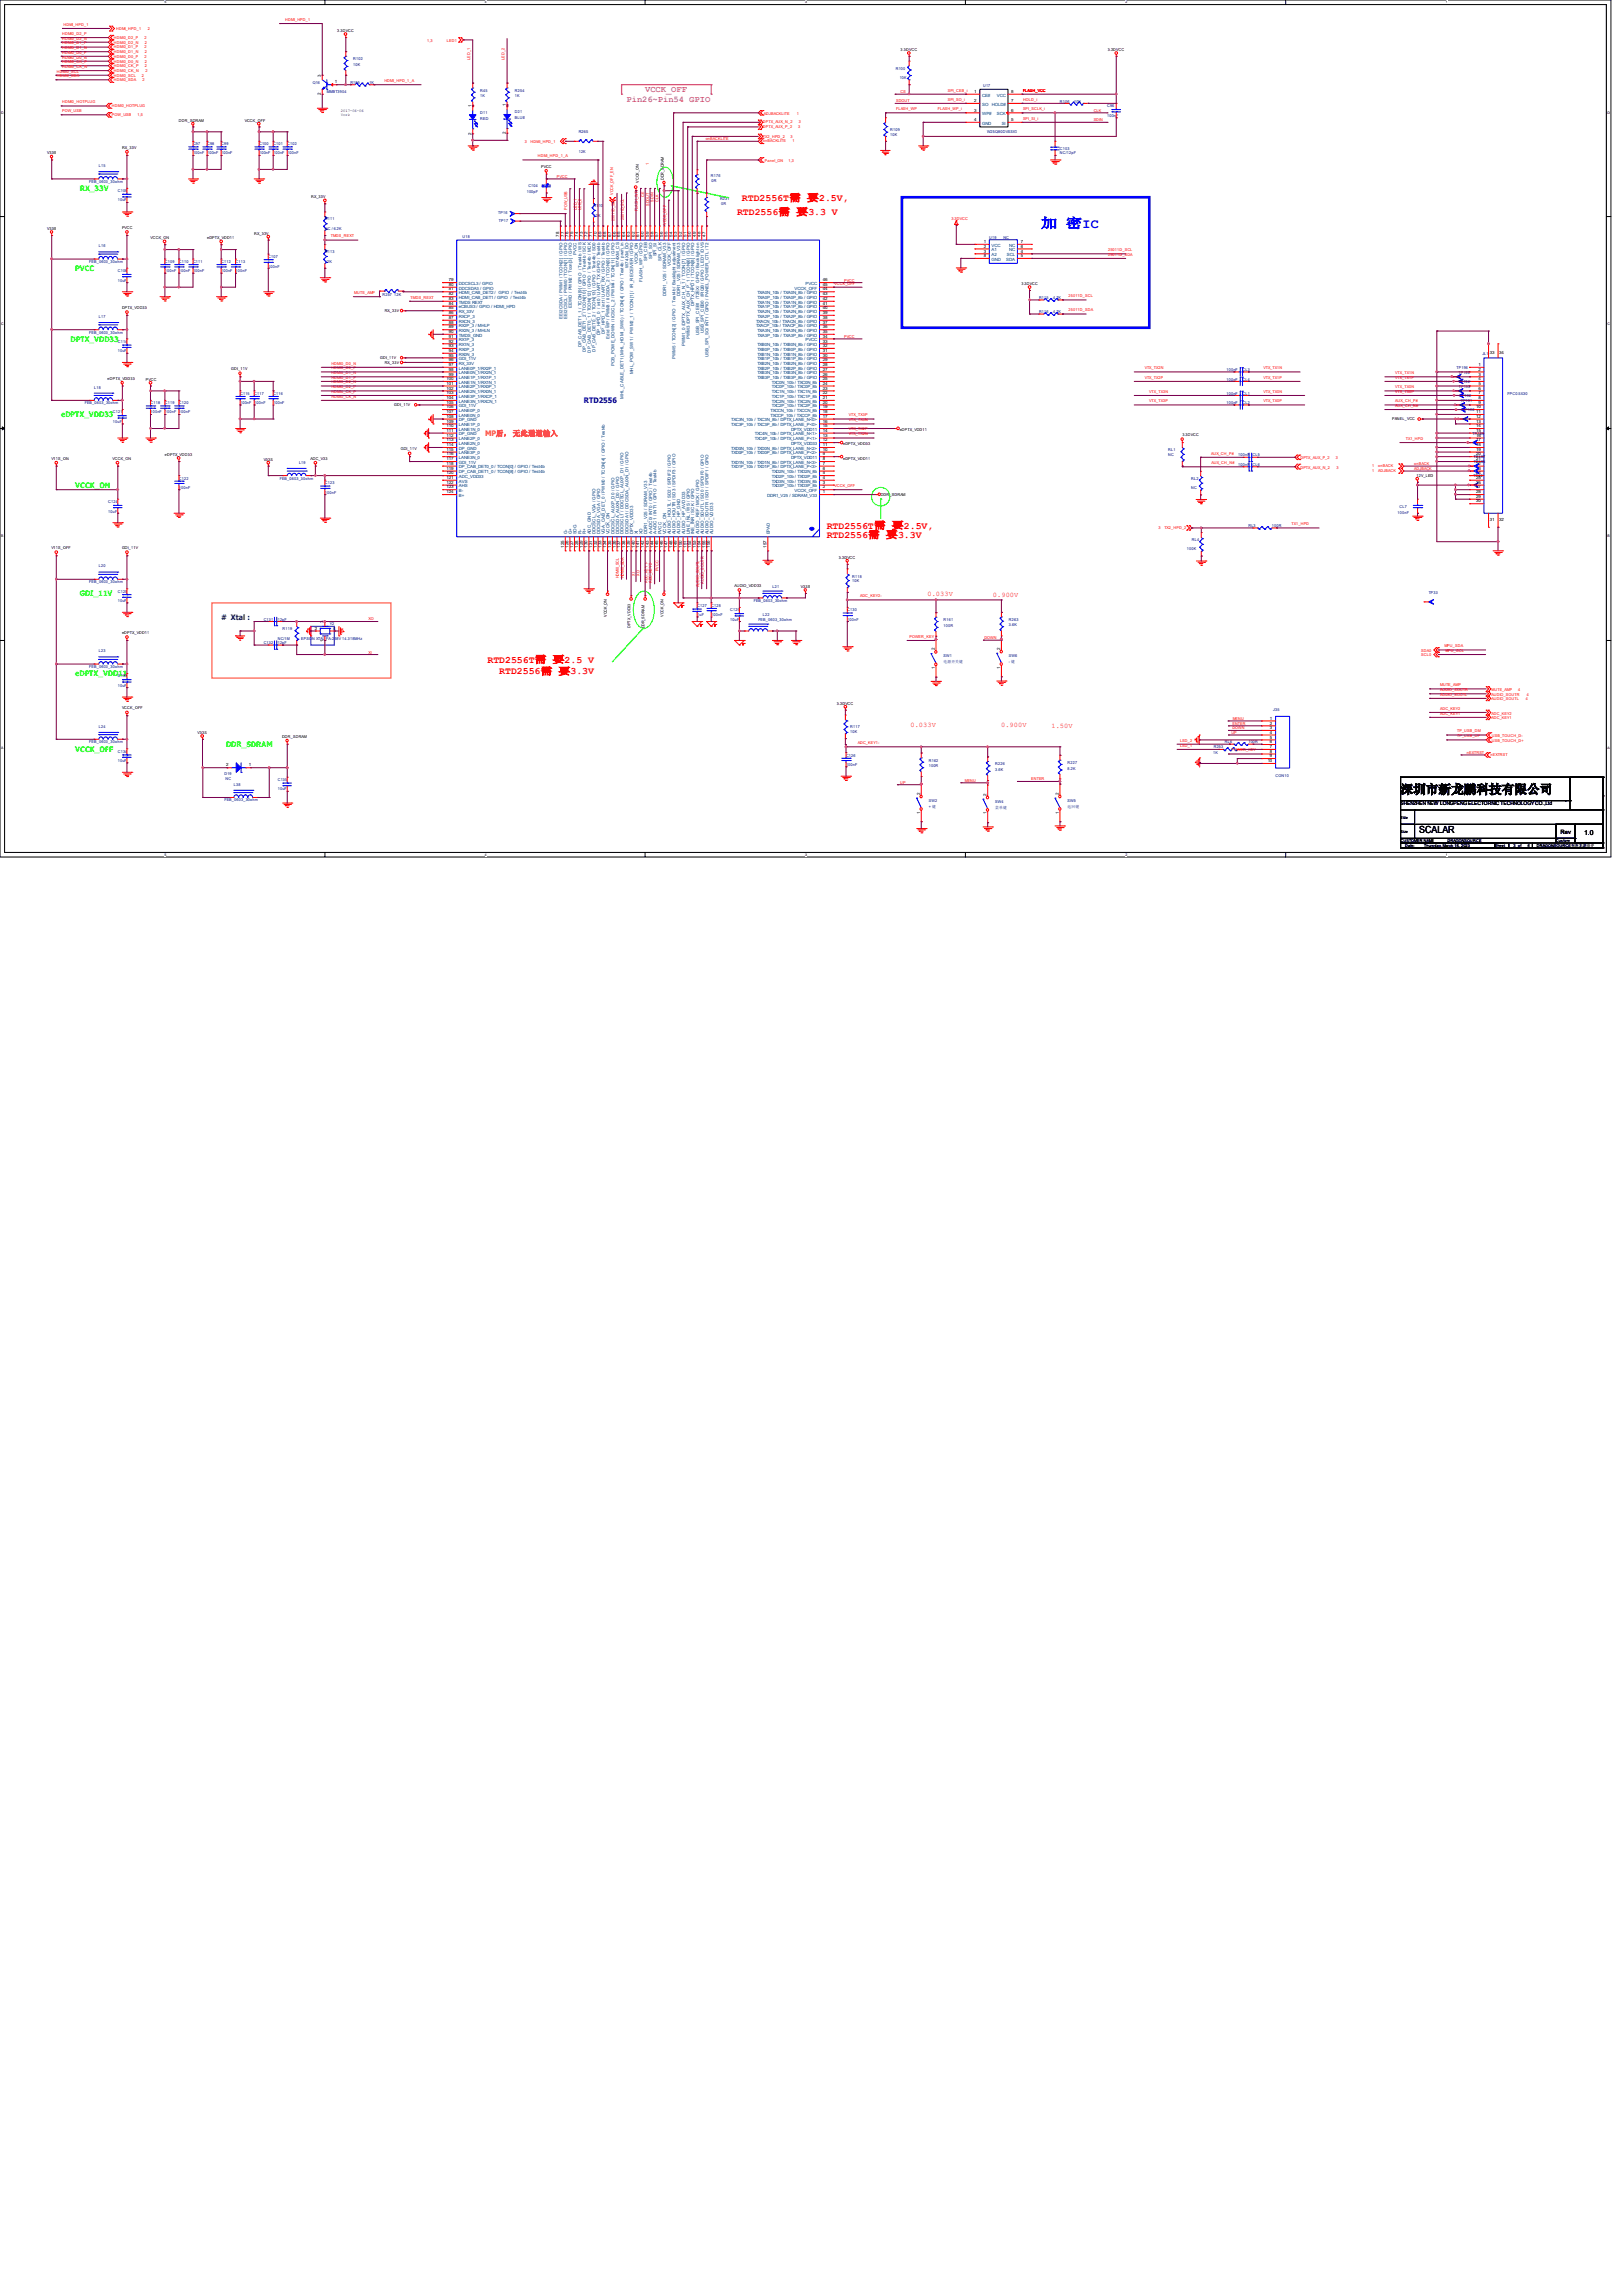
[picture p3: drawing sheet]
<svg xmlns="http://www.w3.org/2000/svg" width="210mm" height="297mm" viewBox="0 0 210 297" stroke-linecap="round" stroke-linejoin="round" font-family="sans-serif">
<defs><g id="words">
<text font-size="1.7" fill="#00f" x="134.7" y="29.5">加 密IC</text>
<text font-size="1.6" x="181.2" y="102.7">深圳市新龙鹏科技有限公司</text>
<g font-size="1.3" fill="#f00">
<text x="95.4" y="27.9">RTD2556需 要3.3 V</text>
<text x="96" y="26">RTD2556T需 要2.5V,</text>
<text x="107" y="69.6">RTD2556需 要3.3V</text>
<text x="107" y="68.4">RTD2556T需</text>
<text x="117" y="68.4">2.5V,</text>
<text x="63.1" y="85.8">RTD2556T需 要2.5 V</text>
<text x="64.6" y="87.3">RTD2556需 要3.3V</text>
</g>
<text font-size="1.3" x="183.6" y="107.9">SCALAR</text>
<g font-size="1.1" fill="#f0f">
<text x="83.5" y="11.9">VCCK_OFF</text>
<text x="81.1" y="13.2">Pin26~Pin54 GPIO</text>
</g>
<g font-size="1" fill="#0f0">
<text x="10.3" y="24.7">RX_33V</text>
<text x="9.7" y="35.1">PVCC</text>
<text x="9.1" y="44.2">DPTX_VDD33</text>
<text x="7.9" y="54">eDPTX_VDD33</text>
<text x="9.7" y="63.1">VCCK_ON</text>
<text x="10.3" y="77.2">GDI_11V</text>
<text x="9.7" y="87.5">eDPTX_VDD11</text>
<text x="9.7" y="97.3">VCCK_OFF</text>
<text x="29.3" y="96.7">DDR_SDRAM</text>
</g>
<text font-size="1" fill="#000080" x="75.6" y="52.2">RTD2556</text>
<text font-size="1" fill="#ff8000" x="62.8" y="56.4">MP后， 无此通道输入</text>
<text font-size="1" fill="#004040" x="28.6" y="80.2"># Xtal :</text>
<g font-size=".9" fill="#f00">
<text x="120" y="77.1">0.033V</text>
<text x="128.5" y="77.3">0.900V</text>
<text x="117.8" y="94.1">0.033V</text>
<text x="129.5" y="94.1">0.900V</text>
<text x="136.1" y="94.2">1.50V</text>
</g>
<text font-size=".9" x="205" y="108.1">1.0</text>
<text font-size=".8" x="201.9" y="108">Rev</text>
<g font-size=".6">
<text x="41.5" y="9.9" transform="rotate(-90 41.5 9.9)">3</text>
<text x="43.3" y="10.8">1</text>
<text x="41.5" y="12.3" transform="rotate(-90 41.5 12.3)">2</text>
<text x="61" y="17.4" transform="rotate(-90 61 17.4)">2</text>
<text x="61" y="13.8" transform="rotate(-90 61 13.8)">1</text>
<text x="65.5" y="17.4" transform="rotate(-90 65.5 17.4)">2</text>
<text x="65.5" y="13.8" transform="rotate(-90 65.5 13.8)">1</text>
<text x="126.1" y="12">1</text>
<text x="126.1" y="13.2">2</text>
<text x="126.1" y="14.4">3</text>
<text x="126.1" y="15.7">4</text>
<text x="130.8" y="12">8</text>
<text x="130.8" y="13.2">7</text>
<text x="130.8" y="14.4">6</text>
<text x="130.8" y="15.7">5</text>
<text x="72.4" y="30.6" transform="rotate(-90 72.4 30.6)">78</text>
<text x="73" y="30.6" transform="rotate(-90 73 30.6)">77</text>
<text x="73.6" y="30.6" transform="rotate(-90 73.6 30.6)">76</text>
<text x="74.2" y="30.6" transform="rotate(-90 74.2 30.6)">75</text>
<text x="74.8" y="30.6" transform="rotate(-90 74.8 30.6)">74</text>
<text x="75.4" y="30.6" transform="rotate(-90 75.4 30.6)">73</text>
<text x="76" y="30.6" transform="rotate(-90 76 30.6)">72</text>
<text x="76.6" y="30.6" transform="rotate(-90 76.6 30.6)">71</text>
<text x="77.2" y="30.6" transform="rotate(-90 77.2 30.6)">70</text>
<text x="77.9" y="30.6" transform="rotate(-90 77.9 30.6)">69</text>
<text x="78.4" y="30.6" transform="rotate(-90 78.4 30.6)">68</text>
<text x="79.1" y="30.6" transform="rotate(-90 79.1 30.6)">67</text>
<text x="79.7" y="30.6" transform="rotate(-90 79.7 30.6)">66</text>
<text x="80.3" y="30.6" transform="rotate(-90 80.3 30.6)">65</text>
<text x="80.9" y="30.6" transform="rotate(-90 80.9 30.6)">64</text>
<text x="81.5" y="30.6" transform="rotate(-90 81.5 30.6)">63</text>
<text x="82.1" y="30.6" transform="rotate(-90 82.1 30.6)">62</text>
<text x="82.7" y="30.6" transform="rotate(-90 82.7 30.6)">61</text>
<text x="83.3" y="30.6" transform="rotate(-90 83.3 30.6)">60</text>
<text x="84" y="30.6" transform="rotate(-90 84 30.6)">59</text>
<text x="84.5" y="30.6" transform="rotate(-90 84.5 30.6)">58</text>
<text x="85.2" y="30.6" transform="rotate(-90 85.2 30.6)">57</text>
<text x="85.8" y="30.6" transform="rotate(-90 85.8 30.6)">56</text>
<text x="86.4" y="30.6" transform="rotate(-90 86.4 30.6)">55</text>
<text x="87" y="30.6" transform="rotate(-90 87 30.6)">54</text>
<text x="87.6" y="30.6" transform="rotate(-90 87.6 30.6)">53</text>
<text x="88.2" y="30.6" transform="rotate(-90 88.2 30.6)">52</text>
<text x="88.8" y="30.6" transform="rotate(-90 88.8 30.6)">51</text>
<text x="89.4" y="30.6" transform="rotate(-90 89.4 30.6)">50</text>
<text x="90" y="30.6" transform="rotate(-90 90 30.6)">49</text>
<text x="90.6" y="30.6" transform="rotate(-90 90.6 30.6)">48</text>
<text x="91.3" y="30.6" transform="rotate(-90 91.3 30.6)">47</text>
<text x="127.3" y="31.5">1</text>
<text x="127.3" y="32">2</text>
<text x="127.3" y="33.3">8</text>
<text x="127.3" y="32.7">3</text>
<text x="132.1" y="31.5">7</text>
<text x="132.1" y="32">6</text>
<text x="132.1" y="33.3">5</text>
<text x="132.1" y="32.7">4</text>
<text x="58.1" y="41.3">87</text>
<text x="58.1" y="40.6">86</text>
<text x="58.1" y="40">85</text>
<text x="58.1" y="39.5">84</text>
<text x="58.1" y="38.8">83</text>
<text x="58.1" y="38.2">82</text>
<text x="58.1" y="37.6">81</text>
<text x="58.1" y="37">80</text>
<text x="58.1" y="36.4">79</text>
<text x="58.1" y="41.9">88</text>
<text x="106.5" y="41.9">37</text>
<text x="106.5" y="41.3">38</text>
<text x="106.5" y="37">45</text>
<text x="106.5" y="37.6">44</text>
<text x="106.5" y="39.5">41</text>
<text x="106.5" y="38.8">42</text>
<text x="106.5" y="36.4">46</text>
<text x="106.5" y="38.2">43</text>
<text x="106.5" y="40">40</text>
<text x="106.5" y="40.6">39</text>
<text x="58.1" y="47.4">97</text>
<text x="58.1" y="45.6">94</text>
<text x="58.1" y="43.7">91</text>
<text x="58.1" y="48">98</text>
<text x="58.1" y="46.1">95</text>
<text x="58.1" y="44.3">92</text>
<text x="58.1" y="42.5">89</text>
<text x="58.1" y="46.7">96</text>
<text x="58.1" y="44.9">93</text>
<text x="58.1" y="43.1">90</text>
<text x="106.5" y="47.4">28</text>
<text x="106.5" y="46.7">29</text>
<text x="106.5" y="46.1">30</text>
<text x="106.5" y="45.6">31</text>
<text x="106.5" y="44.9">32</text>
<text x="106.5" y="44.3">33</text>
<text x="106.5" y="43.7">34</text>
<text x="106.5" y="43.1">35</text>
<text x="106.5" y="42.5">36</text>
<text x="106.5" y="48">27</text>
<text x="191.3" y="47.4">1</text>
<text x="191.3" y="48">2</text>
<text x="192.8" y="45.8">33</text>
<text x="194" y="45.8">34</text>
<text x="57.8" y="52.8">106</text>
<text x="57.8" y="53.5">107</text>
<text x="57.8" y="51.6">104</text>
<text x="57.8" y="52.2">105</text>
<text x="57.8" y="49.2">100</text>
<text x="57.8" y="49.8">101</text>
<text x="57.8" y="50.4">102</text>
<text x="57.8" y="51">103</text>
<text x="58.1" y="48.6">99</text>
<text x="106.5" y="53.5">18</text>
<text x="106.5" y="52.8">19</text>
<text x="106.5" y="52.2">20</text>
<text x="106.5" y="51.6">21</text>
<text x="106.5" y="48.6">26</text>
<text x="106.5" y="49.2">25</text>
<text x="106.5" y="49.8">24</text>
<text x="106.5" y="50.4">23</text>
<text x="106.5" y="51">22</text>
<text x="191" y="52.8">10</text>
<text x="191" y="53.5">11</text>
<text x="191.3" y="48.6">3</text>
<text x="191.3" y="49.2">4</text>
<text x="191.3" y="49.8">5</text>
<text x="191.3" y="50.4">6</text>
<text x="191.3" y="51">7</text>
<text x="191.3" y="51.6">8</text>
<text x="191.3" y="52.2">9</text>
<text x="57.8" y="58.3">115</text>
<text x="57.8" y="58.9">116</text>
<text x="57.8" y="59.6">117</text>
<text x="57.8" y="56.5">112</text>
<text x="57.8" y="54.7">109</text>
<text x="57.8" y="57.1">113</text>
<text x="57.8" y="55.3">110</text>
<text x="57.8" y="57.7">114</text>
<text x="57.8" y="55.9">111</text>
<text x="57.8" y="54.1">108</text>
<text x="106.5" y="59.6">8</text>
<text x="106.5" y="58.9">9</text>
<text x="106.5" y="58.3">10</text>
<text x="106.5" y="57.7">11</text>
<text x="106.5" y="57.1">12</text>
<text x="106.5" y="56.5">13</text>
<text x="106.5" y="55.9">14</text>
<text x="106.5" y="55.3">15</text>
<text x="106.5" y="54.7">16</text>
<text x="106.5" y="54.1">17</text>
<text x="191" y="54.1">12</text>
<text x="191" y="54.7">13</text>
<text x="191" y="55.3">14</text>
<text x="191" y="55.9">15</text>
<text x="191" y="56.5">16</text>
<text x="191" y="57.1">17</text>
<text x="191" y="57.7">18</text>
<text x="191" y="58.3">19</text>
<text x="191" y="58.9">20</text>
<text x="191" y="59.6">21</text>
<text x="57.8" y="60.2">118</text>
<text x="57.8" y="60.8">119</text>
<text x="57.8" y="61.4">120</text>
<text x="57.8" y="62.6">122</text>
<text x="57.8" y="62">121</text>
<text x="57.8" y="63.2">123</text>
<text x="57.8" y="63.8">124</text>
<text x="106.5" y="63.2">2</text>
<text x="106.5" y="62.6">3</text>
<text x="106.5" y="62">4</text>
<text x="106.5" y="61.4">5</text>
<text x="106.5" y="60.8">6</text>
<text x="106.5" y="60.2">7</text>
<text x="106.5" y="63.8">1</text>
<text x="191" y="60.2">22</text>
<text x="191" y="60.8">23</text>
<text x="191" y="61.4">24</text>
<text x="191" y="62">25</text>
<text x="191" y="63.2">27</text>
<text x="191" y="63.8">28</text>
<text x="191" y="64.4">29</text>
<text x="191" y="65">30</text>
<text x="191" y="62.6">26</text>
<text x="73" y="70.9" transform="rotate(-90 73 70.9)">125</text>
<text x="73.6" y="70.9" transform="rotate(-90 73.6 70.9)">126</text>
<text x="74.2" y="70.9" transform="rotate(-90 74.2 70.9)">127</text>
<text x="74.8" y="70.9" transform="rotate(-90 74.8 70.9)">128</text>
<text x="75.4" y="70.9" transform="rotate(-90 75.4 70.9)">129</text>
<text x="76" y="70.9" transform="rotate(-90 76 70.9)">130</text>
<text x="76.6" y="70.9" transform="rotate(-90 76.6 70.9)">131</text>
<text x="77.2" y="70.9" transform="rotate(-90 77.2 70.9)">132</text>
<text x="77.9" y="70.9" transform="rotate(-90 77.9 70.9)">133</text>
<text x="78.4" y="70.9" transform="rotate(-90 78.4 70.9)">134</text>
<text x="79.1" y="70.9" transform="rotate(-90 79.1 70.9)">135</text>
<text x="79.7" y="70.9" transform="rotate(-90 79.7 70.9)">136</text>
<text x="80.3" y="70.9" transform="rotate(-90 80.3 70.9)">137</text>
<text x="80.9" y="70.9" transform="rotate(-90 80.9 70.9)">138</text>
<text x="81.5" y="70.9" transform="rotate(-90 81.5 70.9)">139</text>
<text x="82.1" y="70.9" transform="rotate(-90 82.1 70.9)">140</text>
<text x="82.7" y="70.9" transform="rotate(-90 82.7 70.9)">141</text>
<text x="83.3" y="70.9" transform="rotate(-90 83.3 70.9)">142</text>
<text x="84" y="70.9" transform="rotate(-90 84 70.9)">143</text>
<text x="84.5" y="70.9" transform="rotate(-90 84.5 70.9)">144</text>
<text x="85.2" y="70.9" transform="rotate(-90 85.2 70.9)">145</text>
<text x="85.8" y="70.9" transform="rotate(-90 85.8 70.9)">146</text>
<text x="86.4" y="70.9" transform="rotate(-90 86.4 70.9)">147</text>
<text x="87" y="70.9" transform="rotate(-90 87 70.9)">148</text>
<text x="87.6" y="70.9" transform="rotate(-90 87.6 70.9)">149</text>
<text x="88.2" y="70.9" transform="rotate(-90 88.2 70.9)">150</text>
<text x="88.8" y="70.9" transform="rotate(-90 88.8 70.9)">151</text>
<text x="89.4" y="70.9" transform="rotate(-90 89.4 70.9)">152</text>
<text x="90" y="70.9" transform="rotate(-90 90 70.9)">153</text>
<text x="90.6" y="70.9" transform="rotate(-90 90.6 70.9)">154</text>
<text x="91.3" y="70.9" transform="rotate(-90 91.3 70.9)">155</text>
<text x="91.9" y="70.9" transform="rotate(-90 91.9 70.9)">156</text>
<text x="99.2" y="70.9" transform="rotate(-90 99.2 70.9)">157</text>
<text x="192.8" y="67.4">31</text>
<text x="194" y="67.4">32</text>
<text x="40.7" y="81.5">2</text>
<text x="41.9" y="83.1" transform="rotate(-90 41.9 83.1)">1</text>
<text x="41.9" y="80.6" transform="rotate(-90 41.9 80.6)">3</text>
<text x="43.1" y="81.5">4</text>
<text x="121" y="86.6" transform="rotate(-90 121 86.6)">1</text>
<text x="121" y="84.2" transform="rotate(-90 121 84.2)">2</text>
<text x="129.4" y="86.5" transform="rotate(-90 129.4 86.5)">1</text>
<text x="129.4" y="84.1" transform="rotate(-90 129.4 84.1)">2</text>
<text x="164.3" y="93.1">1</text>
<text x="164.3" y="93.8">2</text>
<text x="164.3" y="94.4">3</text>
<text x="164.3" y="95">4</text>
<text x="164.3" y="95.6">5</text>
<text x="29.3" y="99.2">2</text>
<text x="32.2" y="99.2">1</text>
<text x="164" y="98.6">10</text>
<text x="164.3" y="96.2">6</text>
<text x="164.3" y="96.8">7</text>
<text x="164.3" y="97.4">8</text>
<text x="164.3" y="98">9</text>
<text x="119" y="105.3" transform="rotate(-90 119 105.3)">1</text>
<text x="119" y="102.9" transform="rotate(-90 119 102.9)">2</text>
<text x="127.6" y="105.4" transform="rotate(-90 127.6 105.4)">1</text>
<text x="127.6" y="103" transform="rotate(-90 127.6 103)">2</text>
<text x="137" y="105.3" transform="rotate(-90 137 105.3)">1</text>
<text x="137" y="102.9" transform="rotate(-90 137 102.9)">2</text>
<text x="181.2" y="104.2">SHENZHEN NEW LONGPENG ELECTORNIC TECHNOLOGY CO.,Ltd</text>
</g>
<g font-size=".6" fill="#004080">
<text x="127.1" y="12.5">CE#</text>
<text x="127.1" y="13.7">SO</text>
<text x="127.1" y="14.9">WP#</text>
<text x="127.1" y="16.1">GND</text>
<text x="128.4" y="13.7">HOLD#</text>
<text x="129" y="12.5">VCC</text>
<text x="129" y="14.9">SCK</text>
<text x="129.6" y="16.1">SI</text>
<text x="74.6" y="33" transform="rotate(-90 74.6 33)">PVCC</text>
<text x="80.1" y="34.6" transform="rotate(-90 80.1 34.6)">W74XM_CS</text>
<text x="81.3" y="34.7" transform="rotate(-90 81.3 34.7)">W74XM_DO</text>
<text x="82.6" y="34.2" transform="rotate(-90 82.6 34.2)">VCCK_ON</text>
<text x="83.7" y="33.8" transform="rotate(-90 83.7 33.8)">SPI_CEB</text>
<text x="84.4" y="33.5" transform="rotate(-90 84.4 33.5)">SPI_SO</text>
<text x="85" y="33.2" transform="rotate(-90 85 33.2)">SPI_SI</text>
<text x="85.6" y="33.8" transform="rotate(-90 85.6 33.8)">SPI_CLK</text>
<text x="86.8" y="34.5" transform="rotate(-90 86.8 34.5)">VCCK_OFF</text>
<text x="128.3" y="31.9">VCC</text>
<text x="128.3" y="32.5">A1</text>
<text x="128.3" y="33.7">GND</text>
<text x="128.3" y="33.1">A2</text>
<text x="130.2" y="33.7">SDA</text>
<text x="130.3" y="33.1">SCL</text>
<text x="130.6" y="31.9">NC</text>
<text x="130.6" y="32.5">NC</text>
<text x="59.4" y="41.7">RXCN_3</text>
<text x="59.4" y="41.1">RXCP_3</text>
<text x="59.4" y="40.5">RX_33V</text>
<text x="59.4" y="39.9">eCBUS3 / GPIO / HDMI_HPD</text>
<text x="59.4" y="39.3">TMDS REXT</text>
<text x="59.4" y="38.7">HDMI_CAB_DET1 / GPIO / Test4b</text>
<text x="59.4" y="38.1">HDMI_CAB_DET2 / GPIO / Test4b</text>
<text x="59.4" y="37.5">DDCSDA3 / GPIO</text>
<text x="59.4" y="36.9">DDCSCL3 / GPIO</text>
<text x="72.8" y="41.3" transform="rotate(-90 72.8 41.3)">EEI2CSDA / PWM1 / TCON[2] / GPIO</text>
<text x="73.4" y="41.3" transform="rotate(-90 73.4 41.3)">EEI2CSCL / PWM0 / TCON[1] / GPIO</text>
<text x="74" y="39.8" transform="rotate(-90 74 39.8)">EEWD / PWM2 / Tcon[3] / GPIO</text>
<text x="83.1" y="36.5" transform="rotate(-90 83.1 36.5)">FLASH_WP / GPIO</text>
<text x="86.2" y="38.4" transform="rotate(-90 86.2 38.4)">DDR1_V25 / SDRAM_V33</text>
<text x="88" y="38.4" transform="rotate(-90 88 38.4)">DDR1_V25 / SDRAM_V33</text>
<text x="89.8" y="39.6" transform="rotate(-90 89.8 39.6)">DPTX_HPD1 / TCON[8] / GPIO</text>
<text x="97.8" y="41.7">TXACN_10b / TXACN_8b / GPIO</text>
<text x="98" y="38.1">TXA0N_10b / TXA0N_8b / GPIO</text>
<text x="98" y="39.9">TXA1P_10b / TXA1P_8b / GPIO</text>
<text x="98" y="39.3">TXA1N_10b / TXA1N_8b / GPIO</text>
<text x="98" y="38.7">TXA0P_10b / TXA0P_8b / GPIO</text>
<text x="98" y="40.5">TXA2N_10b / TXA2N_8b / GPIO</text>
<text x="98" y="41.1">TXA2P_10b / TXA2P_8b / GPIO</text>
<text x="102.8" y="37.5">VCCK_OFF</text>
<text x="104.2" y="36.9">PVCC</text>
<text x="59.4" y="47.8">LANE0P_1/RX2P_1</text>
<text x="59.4" y="46">RX0N_3</text>
<text x="59.4" y="44.2">RX1P_3</text>
<text x="59.4" y="42.3">RX2P_3 / MHLP</text>
<text x="59.4" y="46.6">GDI_11V</text>
<text x="59.4" y="44.8">RX1N_3</text>
<text x="59.4" y="43">RX2N_3 / MHLN</text>
<text x="59.4" y="47.2">RX_33V</text>
<text x="59.4" y="45.4">RX0P_3</text>
<text x="59.4" y="43.6">TMDS_GND</text>
<text x="75.2" y="45" transform="rotate(-90 75.2 45)">DP_CAB_DET1_1 / TCON[9] / GPIO / Test4b / WS</text>
<text x="75.8" y="45.5" transform="rotate(-90 75.8 45.5)">DP_CAB_DET1_2 / TCON[10] / GPIO / Test4b / SCK</text>
<text x="76.5" y="45.6" transform="rotate(-90 76.5 45.6)">DP_CAB_DET0_1 / TCON[12] / GPIO / Test4b / MCK</text>
<text x="77.1" y="45.5" transform="rotate(-90 77.1 45.5)">DP_CAB_DET0_2 / TCON[13] / GPIO / Test4b / SD0</text>
<text x="77.6" y="43.3" transform="rotate(-90 77.6 43.3)">DP_HPD_0 / int0 / UART_TX /GPIO / Test4b</text>
<text x="78.3" y="43.3" transform="rotate(-90 78.3 43.3)">DP_HPD_1 / int1/ UART_RX / GPIO / Test4b</text>
<text x="78.9" y="43.9" transform="rotate(-90 78.9 43.9)">Edid WP / PWM3 / IICSDA_2 / TCON[0] / GPIO</text>
<text x="79.5" y="47.4" transform="rotate(-90 79.5 47.4)">PCB_POWE_DOWN / IICSCL_2 / PWM4 / TCON[11] / GPIO</text>
<text x="87.4" y="46.4" transform="rotate(-90 87.4 46.4)">PWM5 / TCON[2] / GPIO / Test4b / Backlight adjustment</text>
<text x="88.7" y="44.8" transform="rotate(-90 88.7 44.8)">PWM1_0 /DPTX_AUX_CH_N_1 / TCON[7] / GPIO</text>
<text x="89.2" y="43.9" transform="rotate(-90 89.2 43.9)">PWM3 /DPTX_AUX_CH_P_1 / TCON[6] / GPIO</text>
<text x="90.5" y="43.4" transform="rotate(-90 90.5 43.4)">USB_SPI_CEB1 /T2EX/ GPIO / Backlight on</text>
<text x="91.1" y="43.1" transform="rotate(-90 91.1 43.1)">USB_SPI_CEB0 /IRQB / GPIO / LED1 /DVS</text>
<text x="91.7" y="46.2" transform="rotate(-90 91.7 46.2)">USB_SPI_SO/ INT1 / GPIO / PANEL_POWER_CTL / T2</text>
<text x="97.8" y="42.3">TXACP_10b / TXACP_8b / GPIO</text>
<text x="98" y="47.8">TXB2P_10b / TXB2P_8b / GPIO</text>
<text x="98" y="47.2">TXB2N_10b / TXB2N_8b / GPIO</text>
<text x="98" y="46.6">TXB1P_10b / TXB1P_8b / GPIO</text>
<text x="98" y="46">TXB1N_10b / TXB1N_8b / GPIO</text>
<text x="98" y="45.4">TXB0P_10b / TXB0P_8b / GPIO</text>
<text x="98" y="44.8">TXB0N_10b / TXB0N_8b / GPIO</text>
<text x="98" y="43.6">TXA3P_10b / TXA3P_8b / GPIO</text>
<text x="98" y="43">TXA3N_10b / TXA3N_8b / GPIO</text>
<text x="104.2" y="44.2">PVCC</text>
<text x="59.4" y="53.3">LANE0P_0</text>
<text x="59.4" y="53.9">LANE0N_0</text>
<text x="59.4" y="52.1">LANE3N_1/RXCN_1</text>
<text x="59.4" y="48.4">LANE0N_1/RX2N_1</text>
<text x="59.4" y="52.7">GDI_11V</text>
<text x="59.4" y="49.1">LANE1P_1/RX1P_1</text>
<text x="59.4" y="49.7">LANE1N_1/RX1N_1</text>
<text x="59.4" y="50.3">LANE2P_1/RX0P_1</text>
<text x="59.4" y="50.9">LANE2N_1/RX0N_1</text>
<text x="59.4" y="51.5">LANE3P_1/RXCP_1</text>
<text x="80.7" y="51.6" transform="rotate(-90 80.7 51.6)">MHL_CABLE_DET1 (MHL_HDMI_SW0) / TCON[4] / GPIO / Test4b / pwm_in</text>
<text x="81.9" y="48.4" transform="rotate(-90 81.9 48.4)">MHL_POW_SW1 / PWM2_1 / TCON[1] / IR_RECEIVER / GPIO</text>
<text x="98" y="48.4">TXB3N_10b / TXB3N_8b / GPIO</text>
<text x="98" y="49.1">TXB3P_10b / TXB3P_8b / GPIO</text>
<text x="99.7" y="53.9">TXCCP_10b / TXCCP_8b</text>
<text x="99.7" y="53.3">TXCCN_10b / TXCCN_8b</text>
<text x="99.9" y="52.7">TXC2P_10b / TXC2P_8b</text>
<text x="99.9" y="52.1">TXC2N_10b / TXC2N_8b</text>
<text x="99.9" y="49.7">TXC0N_10b / TXC0N_8b</text>
<text x="99.9" y="50.3">TXC0P_10b / TXC0P_8b</text>
<text x="99.9" y="50.9">TXC1N_10b / TXC1N_8b</text>
<text x="99.9" y="51.5">TXC1P_10b / TXC1P_8b</text>
<text x="59.4" y="58.8">LANE3P_0</text>
<text x="59.4" y="59.4">LANE3N_0</text>
<text x="59.4" y="57">LANE2P_0</text>
<text x="59.4" y="55.2">LANE1P_0</text>
<text x="59.4" y="57.6">LANE2N_0</text>
<text x="59.4" y="55.8">LANE1N_0</text>
<text x="59.4" y="58.2">DP_GND</text>
<text x="59.4" y="56.3">DP_GND</text>
<text x="59.4" y="54.5">DP_GND</text>
<text x="94.6" y="58.8">TXD0P_10b / TXD0P_8b / DPTX_LANE_P&lt;2&gt;</text>
<text x="94.6" y="58.2">TXD0N_10b / TXD0N_8b / DPTX_LANE_N&lt;2&gt;</text>
<text x="94.6" y="55.2">TXC3P_10b / TXC3P_8b / DPTX_LANE_P&lt;0&gt;</text>
<text x="94.6" y="54.5">TXC3N_10b / TXC3N_8b / DPTX_LANE_N&lt;0&gt;</text>
<text x="97.7" y="57">TXC4P_10b / DPTX_LANE_P&lt;1&gt;</text>
<text x="97.7" y="56.3">TXC4N_10b / DPTX_LANE_N&lt;1&gt;</text>
<text x="102.4" y="59.4">DPTX_VDD11</text>
<text x="102.4" y="57.6">DPTX_VDD33</text>
<text x="102.4" y="55.8">DPTX_VDD11</text>
<text x="59.4" y="60">GDI_11V</text>
<text x="59.4" y="60.6">DP_CAB_DET0_0 / TCON[0] / GPIO / Test4b</text>
<text x="59.4" y="61.3">DP_CAB_DET1_0 / TCON[8] / GPIO / Test4b</text>
<text x="59.4" y="61.9">ADC_VDD33</text>
<text x="59.4" y="63.1">AHS</text>
<text x="59.4" y="62.4">AVS</text>
<text x="59.4" y="63.7">B-</text>
<text x="59.4" y="64.3">B+</text>
<text x="94.6" y="60.6">TXD1P_10b / TXD1P_8b / DPTX_LANE_P&lt;3&gt;</text>
<text x="94.6" y="60">TXD1N_10b / TXD1N_8b / DPTX_LANE_N&lt;3&gt;</text>
<text x="99.3" y="64.3">DDR1_V25 / SDRAM_V33</text>
<text x="99.9" y="63.1">TXD3P_10b / TXD3P_8b</text>
<text x="99.9" y="62.4">TXD3N_10b / TXD3N_8b</text>
<text x="99.9" y="61.9">TXD2P_10b / TXD2P_8b</text>
<text x="99.9" y="61.3">TXD2N_10b / TXD2N_8b</text>
<text x="102.8" y="63.7">VCCK_OFF</text>
<text x="73.4" y="69.2" transform="rotate(-90 73.4 69.2)">G-</text>
<text x="74" y="69.2" transform="rotate(-90 74 69.2)">G+</text>
<text x="74.6" y="69.2" transform="rotate(-90 74.6 69.2)">SOG</text>
<text x="75.2" y="69.2" transform="rotate(-90 75.2 69.2)">R-</text>
<text x="75.8" y="69.2" transform="rotate(-90 75.8 69.2)">R+</text>
<text x="76.5" y="69.2" transform="rotate(-90 76.5 69.2)">ADC_GND</text>
<text x="77.1" y="69.2" transform="rotate(-90 77.1 69.2)">DDCSCL_VGA / GPIO</text>
<text x="77.6" y="69.2" transform="rotate(-90 77.6 69.2)">DDCSDA_VGA / GPIO</text>
<text x="78.3" y="69.2" transform="rotate(-90 78.3 69.2)">VGA_CAB_DET_0 / PWM0 / TCON[4] / GPIO / Test4b</text>
<text x="78.9" y="69.2" transform="rotate(-90 78.9 69.2)">VCCK_ON</text>
<text x="79.5" y="69.2" transform="rotate(-90 79.5 69.2)">DDCSCL_AUXP_D0 / GPIO</text>
<text x="80.1" y="69.2" transform="rotate(-90 80.1 69.2)">DDCSDA_AUXN_D0 / GPIO</text>
<text x="80.7" y="69.2" transform="rotate(-90 80.7 69.2)">DDCSCL1 / DDCSCL_AUXP_D1 / GPIO</text>
<text x="81.3" y="69.2" transform="rotate(-90 81.3 69.2)">DDCSDA1 / DDCSDA_AUXN_D1 / GPIO</text>
<text x="81.9" y="69.2" transform="rotate(-90 81.9 69.2)">DPTX_VDD33</text>
<text x="82.6" y="69.2" transform="rotate(-90 82.6 69.2)">XI</text>
<text x="83.1" y="69.2" transform="rotate(-90 83.1 69.2)">XO</text>
<text x="83.7" y="69.2" transform="rotate(-90 83.7 69.2)">DDR1_V25 / SDRAM_V33</text>
<text x="84.4" y="69.2" transform="rotate(-90 84.4 69.2)">A-ADC0/ INT0 / GPIO / Test4b</text>
<text x="85" y="69.2" transform="rotate(-90 85 69.2)">A-ADC1 / INT1 / GPIO / Test4b</text>
<text x="85.6" y="69.2" transform="rotate(-90 85.6 69.2)">PVCC</text>
<text x="86.2" y="69.2" transform="rotate(-90 86.2 69.2)">VCCK_ON</text>
<text x="86.8" y="69.2" transform="rotate(-90 86.8 69.2)">AUDIO_HOUTL / SD2 / SPDIF2 / GPIO</text>
<text x="87.4" y="69.2" transform="rotate(-90 87.4 69.2)">AUDIO_HOUTR / SD3 / SPDIF3 / GPIO</text>
<text x="88" y="69.2" transform="rotate(-90 88 69.2)">AUDIO_HP_GND</text>
<text x="88.7" y="69.2" transform="rotate(-90 88.7 69.2)">AUDIO_HP_AVDD33</text>
<text x="89.2" y="69.2" transform="rotate(-90 89.2 69.2)">LINE_INL / WS / GPIO</text>
<text x="89.8" y="69.2" transform="rotate(-90 89.8 69.2)">INE_INR / SCK / GPIO</text>
<text x="90.5" y="69.2" transform="rotate(-90 90.5 69.2)">AUDIO_REF / MCK / GPIO</text>
<text x="91.1" y="69.2" transform="rotate(-90 91.1 69.2)">AUDIO_SOUTL / SD0 / SPDIF0 / GPIO</text>
<text x="91.7" y="69.2" transform="rotate(-90 91.7 69.2)">AUDIO_SOUTR / SD1 / SPDIF1 / GPIO</text>
<text x="92.3" y="69.2" transform="rotate(-90 92.3 69.2)">AUDIO_VDD33</text>
<text x="99.6" y="69.2" transform="rotate(-90 99.6 69.2)">EPAD</text>
</g>
<g font-size=".5" fill="#f00">
<text x="8" y="4.5">HDMI0_D2_P</text>
<text x="8" y="5.1">HDMI0_D2_N</text>
<text x="8" y="5.8">HDMI0_D1_P</text>
<text x="8.2" y="3.3">HDMI_HPD_1</text>
<text x="14.7" y="5.1">HDMI0_D2_P</text>
<text x="14.7" y="5.7">HDMI0_D2_N</text>
<text x="15" y="3.9">HDMI_HPD_1</text>
<text x="18.7" y="5.1">2</text>
<text x="18.8" y="5.7">2</text>
<text x="19.1" y="3.9">2</text>
<text x="36.9" y="2.7">HDMI_HPD_1</text>
<text x="55.3" y="5.4">1,3</text>
<text x="57.8" y="5.4">LED1</text>
<text x="7.4" y="9.4">HDMI0_SCL</text>
<text x="7.4" y="10">HDMI0_SDA</text>
<text x="8" y="6.3">HDMI0_D1_N</text>
<text x="8" y="6.9">HDMI0_D0_P</text>
<text x="8" y="7.6">HDMI0_D0_N</text>
<text x="8" y="8.2">HDMI0_CK_P</text>
<text x="8" y="8.8">HDMI0_CK_N</text>
<text x="14.7" y="6.3">HDMI0_D1_P</text>
<text x="14.7" y="6.9">HDMI0_D1_N</text>
<text x="14.7" y="7.5">HDMI0_D0_P</text>
<text x="14.7" y="8.1">HDMI0_D0_N</text>
<text x="14.7" y="8.7">HDMI0_CK_P</text>
<text x="14.7" y="9.3">HDMI0_CK_N</text>
<text x="14.7" y="9.9">HDMI0_SCL</text>
<text x="14.7" y="10.5">HDMI0_SDA</text>
<text x="18.4" y="9.9">2</text>
<text x="18.5" y="10.5">2</text>
<text x="18.7" y="6.3">2</text>
<text x="18.7" y="7.5">2</text>
<text x="18.8" y="6.9">2</text>
<text x="18.8" y="8.1">2</text>
<text x="18.8" y="8.7">2</text>
<text x="18.8" y="9.3">2</text>
<text x="49.7" y="10.6">HDMI_HPD_1_A</text>
<text x="60.8" y="7.7" transform="rotate(-90 60.8 7.7)">LED_1</text>
<text x="65.3" y="7.7" transform="rotate(-90 65.3 7.7)">LED_2</text>
<text x="122.6" y="11.9">SPI_CEB_i</text>
<text x="132.4" y="11.9">FLASH_VCC</text>
<text x="8" y="13.4">HDMI0_HOTPLUG</text>
<text x="8" y="14.5">POW_USB</text>
<text x="14.5" y="13.9">HDMI0_HOTPLUG</text>
<text x="14.5" y="15.1">POW_USB</text>
<text x="17.8" y="15.1">1,5</text>
<text x="98.7" y="17.8">TX2_HPD_2</text>
<text x="98.7" y="16.6">DPTX_AUX_P_2</text>
<text x="98.7" y="16">DPTX_AUX_N_2</text>
<text x="98.8" y="14.9">ADJBACKLITE</text>
<text x="102.3" y="17.8">3</text>
<text x="103.1" y="14.9">1</text>
<text x="103.3" y="16.6">3</text>
<text x="103.4" y="16">3</text>
<text x="116" y="14.3">FLASH_WP</text>
<text x="116" y="13.2">SDOUT</text>
<text x="116.5" y="12.1">CE</text>
<text x="121.4" y="14.3">FLASH_WP_i</text>
<text x="122.6" y="13">SPI_SO_i</text>
<text x="132.4" y="14.3">SPI_SCLK_i</text>
<text x="132.4" y="13">HOLD_i</text>
<text x="132.4" y="15.5">SPI_SI_i</text>
<text x="141.5" y="14.5">CLK</text>
<text x="141.5" y="15.7">SDIN</text>
<text x="67.9" y="18.5">3</text>
<text x="68.7" y="18.5">HDMI_HPD_1</text>
<text x="69.6" y="20.4">HDMI_HPD_1_A</text>
<text x="72.1" y="23">PVCC</text>
<text x="83.9" y="21.4" transform="rotate(-90 83.9 21.4)">1</text>
<text x="91.3" y="18.2">onBACKLITE</text>
<text x="98.7" y="18.4">onBACKLITE</text>
<text x="99" y="20.9">Panel_ON</text>
<text x="102" y="20.9">1,3</text>
<text x="102.5" y="18.4">1</text>
<text x="73.4" y="27.2" transform="rotate(-90 73.4 27.2)">POW_USB</text>
<text x="74.6" y="27.2" transform="rotate(-90 74.6 27.2)">LED_1</text>
<text x="75.2" y="27.2" transform="rotate(-90 75.2 27.2)">LED_2</text>
<text x="79.3" y="25.2" transform="rotate(-90 79.3 25.2)">VCCK_OFF_EN</text>
<text x="79.5" y="28.6" transform="rotate(-90 79.5 28.6)">25011D_SDA</text>
<text x="80.7" y="28.5" transform="rotate(-90 80.7 28.5)">25011D_SCL</text>
<text x="82.5" y="27.3" transform="rotate(-90 82.5 27.3)">FLASH_WP</text>
<text x="83.3" y="25.4" transform="rotate(-90 83.3 25.4)">CE</text>
<text x="84" y="26.7" transform="rotate(-90 84 26.7)">SDOUT</text>
<text x="84.6" y="26.1" transform="rotate(-90 84.6 26.1)">SDIN</text>
<text x="85.2" y="26.1" transform="rotate(-90 85.2 26.1)">CLK</text>
<text x="86.2" y="29.1" transform="rotate(-90 86.2 29.1)">VCCK_OFF</text>
<text x="123.1" y="28.5">3.3DVCC</text>
<text x="42.8" y="30.7">TMDS_REXT</text>
<text x="143.4" y="32.5">25011D_SCL</text>
<text x="143.4" y="33.1">25011D_SDA</text>
<text x="45.8" y="38.1">MUTE_AMP</text>
<text x="53.1" y="38.6">TMDS_REXT</text>
<text x="108" y="36.8">VCCK_OFF</text>
<text x="109.2" y="36.4">PVCC</text>
<text x="138.3" y="38.5">25011D_SCL</text>
<text x="138.3" y="40.3">25011D_SDA</text>
<text x="42.9" y="47.8">HDMI0_D0_P</text>
<text x="42.9" y="47.2">HDMI0_D0_N</text>
<text x="109.2" y="43.7">PVCC</text>
<text x="148.1" y="47.8">VTX_TX2N</text>
<text x="163.5" y="47.8">VTX_TX1N</text>
<text x="42.9" y="51.5">HDMI0_CK_N</text>
<text x="42.9" y="50.8">HDMI0_CK_P</text>
<text x="42.9" y="50.2">HDMI0_D2_P</text>
<text x="42.9" y="49.6">HDMI0_D2_N</text>
<text x="42.9" y="49">HDMI0_D1_P</text>
<text x="42.9" y="48.4">HDMI0_D1_N</text>
<text x="109.9" y="53.9">VTX_TX3P</text>
<text x="148.1" y="49">VTX_TX2P</text>
<text x="148.7" y="50.8">VTX_TX3N</text>
<text x="148.7" y="52.1">VTX_TX3P</text>
<text x="163.5" y="49">VTX_TX1P</text>
<text x="163.5" y="50.8">VTX_TX0N</text>
<text x="163.5" y="52.1">VTX_TX0P</text>
<text x="180.6" y="48.4">VTX_TX1N</text>
<text x="180.6" y="49">VTX_TX1P</text>
<text x="180.6" y="50.2">VTX_TX0N</text>
<text x="180.6" y="50.8">VTX_TX0P</text>
<text x="180.6" y="52.1">AUX_CH_P#</text>
<text x="180.6" y="52.7">AUX_CH_N#</text>
<text x="109.9" y="55.7">VTX_TX2P</text>
<text x="109.9" y="56.3">VTX_TX2N</text>
<text x="109.9" y="54.5">VTX_TX3N</text>
<text x="156.7" y="58.8">AUX_CH_P#</text>
<text x="168.3" y="59.4">DPTX_AUX_P_2</text>
<text x="172.8" y="59.4">3</text>
<text x="181.9" y="56.9">TX1_HPD</text>
<text x="108" y="63">VCCK_OFF</text>
<text x="156.8" y="60.1">AUX_CH_N#</text>
<text x="168.3" y="60.7">DPTX_AUX_N_2</text>
<text x="172.9" y="60.7">3</text>
<text x="177.5" y="60.5">1</text>
<text x="177.5" y="61.1">1</text>
<text x="178.4" y="60.5">onBACK</text>
<text x="178.4" y="61.1">ADJBACK</text>
<text x="183" y="60.2">onBACK</text>
<text x="183" y="60.8">ADJBACK</text>
<text x="149.9" y="68.4">3</text>
<text x="150.7" y="68.4">TX2_HPD_2</text>
<text x="167.1" y="68">TX1_HPD</text>
<text x="80.1" y="74.8" transform="rotate(-90 80.1 74.8)">HDMI0_SCL</text>
<text x="80.7" y="74.8" transform="rotate(-90 80.7 74.8)">HDMI0_SDA</text>
<text x="82.2" y="74.5" transform="rotate(-90 82.2 74.5)">XI</text>
<text x="82.8" y="74.5" transform="rotate(-90 82.8 74.5)">XO</text>
<text x="83.8" y="75.4" transform="rotate(-90 83.8 75.4)">ADC_KEY1-</text>
<text x="84.4" y="75.4" transform="rotate(-90 84.4 75.4)">ADC_KEY2-</text>
<text x="85.2" y="73.9" transform="rotate(-90 85.2 73.9)">PVCC</text>
<text x="90.5" y="76" transform="rotate(-90 90.5 76)">AUDIO_SOUTL</text>
<text x="91.1" y="75.5" transform="rotate(-90 91.1 75.5)">AUDIO_SOUTR</text>
<text x="111.3" y="77.3">ADC_KEY2-</text>
<text x="47.7" y="80.3">XO</text>
<text x="117.7" y="82.5">POWER_KEY</text>
<text x="127.4" y="82.7">DOWN</text>
<text x="186.9" y="83.8">MPU_SDA</text>
<text x="47.7" y="84.6">XI</text>
<text x="183.9" y="84.4">SDA0</text>
<text x="183.9" y="85">SCL0</text>
<text x="186.4" y="88.8">MUTE_AMP</text>
<text x="186.4" y="89.4">AUDIO_SOUTR</text>
<text x="187" y="84.4">MPU_SCL</text>
<text x="193" y="89.4">MUTE_AMP</text>
<text x="196.5" y="89.4">4</text>
<text x="152.7" y="96">LED_2</text>
<text x="159.3" y="95">UP</text>
<text x="159.5" y="93.8">ENTER</text>
<text x="159.5" y="94.4">DOWN</text>
<text x="159.5" y="93.2">MENU</text>
<text x="186.4" y="90">AUDIO_SOUTL</text>
<text x="186.4" y="91.9">ADC_KEY2</text>
<text x="186.4" y="92.5">ADC_KEY1</text>
<text x="188.6" y="95.4">TP_USB_DP</text>
<text x="188.6" y="94.8">TP_USB_DM</text>
<text x="193" y="90">AUDIO_SOUTR</text>
<text x="193" y="90.6">AUDIO_SOUTL</text>
<text x="193" y="92.5">ADC_KEY2</text>
<text x="193" y="93.1">ADC_KEY1</text>
<text x="193" y="95.3">USB_TOUCH_D-</text>
<text x="193" y="96">USB_TOUCH_D+</text>
<text x="197.4" y="90.6">4</text>
<text x="197.6" y="90">4</text>
<text x="111" y="96.3">ADC_KEY1-</text>
<text x="116.5" y="101.4">UP</text>
<text x="124.8" y="101.2">MENU</text>
<text x="133.4" y="101">ENTER</text>
<text x="152.7" y="96.6">LED_1</text>
<text x="159.3" y="97.2">POWER_KEY</text>
<text x="189.8" y="97.6">nEXTRST</text>
<text x="192.9" y="97.8">nEXTRST</text>
</g>
<g font-size=".5">
<text x="21.3" y=".4">5</text>
<text x="43.6" y="4.1">3.3DVCC</text>
<text x="62.7" y=".4">4</text>
<text x="104.2" y=".4">3</text>
<text x="145.6" y=".4">2</text>
<text x="187.1" y=".4">1</text>
<text x="116.5" y="6.6">3.3DVCC</text>
<text x="143.3" y="6.6">3.3DVCC</text>
<text x=".2" y="14.7">D</text>
<text x="23.2" y="15.7">DDR_SDRAM</text>
<text x="31.7" y="15.7">VCCK_OFF</text>
<text x="44.1" y="14.5">2017-06-06</text>
<text x="44.1" y="15">York</text>
<text x="208" y="14.7">D</text>
<text x="6.1" y="20">V33S</text>
<text x="15.8" y="19.3">RX_33V</text>
<text x="70" y="21.7">PVCC</text>
<text x="82.7" y="23.6" transform="rotate(-90 82.7 23.6)">VCCK_ON</text>
<text x="85.9" y="23.3" transform="rotate(-90 85.9 23.3)">DDR_SDRAM</text>
<text x="6.1" y="29.8">V33S</text>
<text x="15.8" y="29.6">PVCC</text>
<text x="40.3" y="25.7">RX_33V</text>
<text x="19.5" y="31">VCCK_ON</text>
<text x="26.8" y="31">eDPTX_VDD11</text>
<text x="32.9" y="30.4">RX_33V</text>
<text x="15.8" y="40">DPTX_VDD33</text>
<text x="49.8" y="40.3">RX_33V</text>
<text x="132.2" y="36.9">3.3DVCC</text>
<text x=".2" y="42.1">C</text>
<text x="29.9" y="47.9">GDI_11V</text>
<text x="49.2" y="46.4">GDI_11V</text>
<text x="49.8" y="47.1">RX_33V</text>
<text x="208" y="42.1">C</text>
<text x="13.9" y="49.1">eDPTX_VDD33</text>
<text x="18.9" y="49.3">PVCC</text>
<text x="51" y="52.5">GDI_11V</text>
<text x="6.6" y="59.5">V11S_ON</text>
<text x="14.6" y="59.5">VCCK_ON</text>
<text x="21.3" y="59">eDPTX_VDD33</text>
<text x="34.1" y="59.6">V33S</text>
<text x="40.2" y="59.5">ADC_V33</text>
<text x="51.9" y="58.3">GDI_11V</text>
<text x="109.1" y="59.5">eDPTX_VDD11</text>
<text x="109.1" y="57.7">eDPTX_VDD33</text>
<text x="116.4" y="55.8">eDPTX_VDD11</text>
<text x="153" y="56.4">3.3DVCC</text>
<text x="180.1" y="54.4">PANEL_VCC</text>
<text x="114" y="64.1">DDR_SDRAM</text>
<text x="183.3" y="61.8">12V_LED</text>
<text x=".2" y="69.6">B</text>
<text x="6.6" y="71.1">V11S_OFF</text>
<text x="15.8" y="71.1">GDI_11V</text>
<text x="208" y="69.6">B</text>
<text x="95" y="75.9">AUDIO_VDD33</text>
<text x="103.6" y="76.1">V33S</text>
<text x="108.5" y="72.3">3.3DVCC</text>
<text x="15.8" y="82">eDPTX_VDD11</text>
<text x="78.5" y="79.8" transform="rotate(-90 78.5 79.8)">VCCK_ON</text>
<text x="81.6" y="81.2" transform="rotate(-90 81.6 81.2)">DPTX_VDD33</text>
<text x="83.4" y="81.3" transform="rotate(-90 83.4 81.3)">DDR_SDRAM</text>
<text x="85.8" y="79.8" transform="rotate(-90 85.8 79.8)">VCCK_ON</text>
<text x="15.8" y="91.8">VCCK_OFF</text>
<text x="25.6" y="95">V33S</text>
<text x="36.5" y="95.5">DDR_SDRAM</text>
<text x="108.3" y="91.2">3.3DVCC</text>
<text x=".2" y="97">A</text>
<text x="208" y="97">A</text>
<text x="181.2" y="106">Title</text>
<text x="181.2" y="107.8">Size</text>
<text x="21.3" y="110.7">5</text>
<text x="62.7" y="110.7">4</text>
<text x="104.2" y="110.7">3</text>
<text x="145.6" y="110.7">2</text>
<text x="181.2" y="109">CUSTOMER NAME</text>
<text x="181.8" y="109.6">Date:</text>
<text x="184.3" y="109.6">Thursday, March 16, 2023</text>
<text x="187.1" y="110.7">1</text>
<text x="187.3" y="109">DRAGONSOURCE</text>
<text x="193.4" y="109.6">Sheet</text>
<text x="195.8" y="109.6">3</text>
<text x="196.5" y="109.6">of</text>
<text x="197.7" y="109.6">6</text>
<text x="198.9" y="109.6">DRAGONSOURCE香港龙源电子</text>
<text x="201.3" y="109">Custom</text>
</g>
<g font-size=".5" fill="#000080">
<text x="40.5" y="10.8">Q16</text>
<text x="45.3" y="10.8">R105</text>
<text x="45.7" y="7.8">R102</text>
<text x="45.7" y="8.6">10K</text>
<text x="47.8" y="10.8">1K</text>
<text x="62.1" y="11.9">R45</text>
<text x="66.6" y="11.9">R254</text>
<text x="115.9" y="9">R100</text>
<text x="116.4" y="10.2">10K</text>
<text x="127.2" y="11.2">U17</text>
<text x="42.3" y="12.1">MMBT3904</text>
<text x="62.1" y="14.8">D11</text>
<text x="62.1" y="15.5">RED</text>
<text x="62.1" y="12.6">1K</text>
<text x="66.6" y="14.7">D21</text>
<text x="66.6" y="15.4">BLUE</text>
<text x="66.6" y="12.6">1K</text>
<text x="74.9" y="17.3">R265</text>
<text x="115.2" y="16.9">R109</text>
<text x="115.2" y="17.6">10K</text>
<text x="127.7" y="17.2">W25Q80DVSSIG</text>
<text x="137.2" y="13.3">R106</text>
<text x="139" y="13.3">10K</text>
<text x="143.3" y="13.9">C96</text>
<text x="143.3" y="15.1">100nF</text>
<text x="11.6" y="23.7">FEB_0603_30ohm</text>
<text x="12.8" y="21.6">L15</text>
<text x="25" y="18.8">C97</text>
<text x="25" y="20">100nF 100nF 100nF</text>
<text x="26.8" y="18.8">C98</text>
<text x="28.6" y="18.8">C99</text>
<text x="33.5" y="18.8">C100</text>
<text x="33.5" y="20">100nF 100nF 100nF</text>
<text x="35.3" y="18.8">C101</text>
<text x="37.2" y="18.8">C102</text>
<text x="74.9" y="19.8">12K</text>
<text x="92" y="22.9">R176</text>
<text x="92.1" y="23.6">0R</text>
<text x="137.2" y="19.4">C103</text>
<text x="137.2" y="20">NC/12pF</text>
<text x="15.2" y="24.9">C105</text>
<text x="15.2" y="26.1">10uF</text>
<text x="42" y="28.5">R111</text>
<text x="42" y="29.8">NC / 6.2K</text>
<text x="64.5" y="27.7">TP16</text>
<text x="64.6" y="28.7">TP17</text>
<text x="68.2" y="25">100pF</text>
<text x="68.4" y="24.3">C104</text>
<text x="76.8" y="26.8">R110</text>
<text x="76.8" y="28">12K</text>
<text x="93.2" y="25.9">R231</text>
<text x="93.3" y="26.6">0R</text>
<text x="11.6" y="34">FEB_0603_30ohm</text>
<text x="12.8" y="32">L16</text>
<text x="15.2" y="35.2">C108</text>
<text x="21.3" y="34">C109</text>
<text x="21.3" y="35.2">100nF 100nF 100nF</text>
<text x="23.2" y="34">C110</text>
<text x="25" y="34">C111</text>
<text x="28.6" y="34">C112</text>
<text x="28.6" y="35.2">100nF</text>
<text x="30.5" y="34">C113</text>
<text x="30.5" y="35.2">100nF</text>
<text x="34.7" y="33.4">C107</text>
<text x="34.7" y="34.6">100nF</text>
<text x="42" y="32.8">R113</text>
<text x="42" y="34">12K</text>
<text x="59.9" y="30.9">U18</text>
<text x="128" y="30.9">U19</text>
<text x="129.8" y="30.9">NC</text>
<text x="12.8" y="41.1">L17</text>
<text x="15.2" y="36.4">10uF</text>
<text x="49.5" y="38.4">R257</text>
<text x="51" y="38.3">12K</text>
<text x="134.5" y="38.7">R115</text>
<text x="134.5" y="40.6">R116</text>
<text x="136.3" y="38.7">4.7K</text>
<text x="136.3" y="40.6">4.7K</text>
<text x="11.6" y="43.2">FEB_0603_30ohm</text>
<text x="15.2" y="44.4">C114</text>
<text x="15.2" y="45.6">10uF</text>
<text x="188.5" y="47.7">TP196</text>
<text x="191.8" y="46">JL1</text>
<text x="11" y="52.3">FEB_0603_30ohm</text>
<text x="12.2" y="50.3">L18</text>
<text x="14.6" y="53.5">C121</text>
<text x="19.5" y="52.3">C118</text>
<text x="19.5" y="53.5">100nF</text>
<text x="21.3" y="52.3">C119</text>
<text x="21.3" y="53.5">100nF 100nF</text>
<text x="23.2" y="52.3">C120</text>
<text x="31.1" y="51.1">C115</text>
<text x="31.1" y="52.3">100nF 100nF</text>
<text x="32.9" y="51.1">C117</text>
<text x="35.3" y="51.1">C116</text>
<text x="35.3" y="52.3">100nF</text>
<text x="158.7" y="48">100nF</text>
<text x="158.7" y="51.1">100nF</text>
<text x="158.7" y="49.3">100nF</text>
<text x="158.7" y="52.3">100nF</text>
<text x="160.8" y="48">CL3</text>
<text x="160.8" y="51.1">CL1</text>
<text x="160.8" y="49.3">CL4</text>
<text x="160.8" y="52.3">CL2</text>
<text x="188.7" y="48.3">TP195</text>
<text x="188.7" y="49.6">TP194</text>
<text x="188.8" y="50.2">TP193</text>
<text x="188.9" y="51.4">TP192</text>
<text x="189" y="52">TP191</text>
<text x="189.3" y="53.2">TP190</text>
<text x="195.1" y="51.1">FPC0.5X30</text>
<text x="14.6" y="54.7">10uF</text>
<text x="151.2" y="58.4">RL1</text>
<text x="151.2" y="59">NC</text>
<text x="160.2" y="59.1">100nF</text>
<text x="162.1" y="59.1">CL5</text>
<text x="190.5" y="56.3">TP189</text>
<text x="190.7" y="59.3">TP187</text>
<text x="190.7" y="59.9">TP188</text>
<text x="14" y="65.1">C124</text>
<text x="23.2" y="62.1">C122</text>
<text x="23.2" y="63.3">100nF</text>
<text x="36.2" y="62.1">FEB_0603_30ohm</text>
<text x="38.7" y="60">L19</text>
<text x="42" y="62.6">C123</text>
<text x="42" y="63.9">100nF</text>
<text x="154.1" y="62.1">RL2</text>
<text x="154.1" y="63.3">NC</text>
<text x="160.2" y="60.3">100nF</text>
<text x="162.1" y="60.3">CL6</text>
<text x="181.1" y="65.7">CL7</text>
<text x="190.7" y="61.8">TP32</text>
<text x="14" y="66.3">10uF</text>
<text x="153.6" y="71.2">100K</text>
<text x="154.2" y="70.1">RL4</text>
<text x="161.5" y="68.2">RL3</text>
<text x="164.6" y="68.2">100R</text>
<text x="180.8" y="66.5">100nF</text>
<text x="11.6" y="75.5">FEB_0603_30ohm</text>
<text x="12.8" y="73.4">L20</text>
<text x="15.2" y="76.7">C125</text>
<text x="15.2" y="77.9">10uF</text>
<text x="97.5" y="77.9">FEB_0603_30ohm</text>
<text x="99.9" y="76.1">L21</text>
<text x="110.3" y="74.8">R118</text>
<text x="110.3" y="75.3">10K</text>
<text x="184.9" y="76.9">TP33</text>
<text x="34.1" y="80.3">C131</text>
<text x="34.1" y="83.4">C132</text>
<text x="35.9" y="82.8">NC/1M</text>
<text x="35.9" y="80.3">12pF</text>
<text x="35.9" y="83.4">12pF</text>
<text x="36.6" y="81.6">R119</text>
<text x="39" y="82.8">EPSON XTAL FA-238V 14.318MHz</text>
<text x="42.7" y="80.9">Y2</text>
<text x="90.2" y="78.5">C127</text>
<text x="90.2" y="79.8">1uF</text>
<text x="92" y="78.5">C128</text>
<text x="92" y="79.8">100nF</text>
<text x="94.5" y="79.1">C129</text>
<text x="94.5" y="80.3">10uF</text>
<text x="98.1" y="80.3">FEB_0603_30ohm</text>
<text x="98.7" y="79.8">L22</text>
<text x="109.6" y="79.1">C130</text>
<text x="109.6" y="80.3">100nF</text>
<text x="122.1" y="80.4">R161</text>
<text x="122.1" y="81.1">100R</text>
<text x="130.6" y="80.3">R263</text>
<text x="130.6" y="81.1">3.6K</text>
<text x="11.6" y="86.4">FEB_0603_30ohm</text>
<text x="12.8" y="84.4">L23</text>
<text x="15.2" y="87.7">C133</text>
<text x="15.2" y="88.9">10uF</text>
<text x="122.1" y="85.1">SW1</text>
<text x="122.1" y="85.9">电源开关键</text>
<text x="130.6" y="85">SW6</text>
<text x="130.6" y="85.8">- 键</text>
<text x="12.8" y="94.2">L24</text>
<text x="110" y="94.2">R117</text>
<text x="110" y="94.9">10K</text>
<text x="164.8" y="92">J35</text>
<text x="11.6" y="96.2">FEB_0603_30ohm</text>
<text x="15.2" y="97.4">C134</text>
<text x="15.2" y="98.6">10uF</text>
<text x="29" y="100.3">D19</text>
<text x="29.2" y="101">NC</text>
<text x="30.3" y="101.7">L38</text>
<text x="35.9" y="101.1">C135</text>
<text x="109.5" y="97.9">C126</text>
<text x="109.5" y="99.1">100nF</text>
<text x="120.2" y="98.6">R162</text>
<text x="120.2" y="99.3">100R</text>
<text x="128.8" y="99.1">R226</text>
<text x="128.8" y="99.8">3.6K</text>
<text x="138.1" y="98.9">R227</text>
<text x="138.1" y="99.6">8.2K</text>
<text x="157" y="97.6">1K</text>
<text x="157.1" y="96.9">R253</text>
<text x="158.5" y="96.2">RL6</text>
<text x="161.5" y="96.2">100R</text>
<text x="165.1" y="100.5">CON10</text>
<text x="29" y="103.7">FEB_0603_30ohm</text>
<text x="35.9" y="102.3">10uF</text>
<text x="120.2" y="103.8">SW2</text>
<text x="120.2" y="104.6">+ 键</text>
<text x="128.8" y="103.9">SW4</text>
<text x="128.8" y="104.7">菜单键</text>
<text x="138.1" y="103.8">SW5</text>
<text x="138.1" y="104.6">返回键</text>
</g>
</g></defs>
<path d="M0 0h208.4v110.9h-208.4zM.6 .6h207.3v109.7h-207.3z" fill="none" stroke="#000" stroke-width=".13"/>
<g fill="#fff">
<path d="M21.3 0h.2v.6h-.2z"/>
<path d="M21.3 110.4h.2v.5h-.2z"/>
</g>
<path d="M42 0v.6M42 110.3v.6" fill="none" stroke="#000" stroke-width=".13"/>
<g fill="#fff">
<path d="M62.7 0h.2v.6h-.2z"/>
<path d="M62.7 110.4h.2v.5h-.2z"/>
</g>
<path d="M83.5 0v.6M83.5 110.3v.6" fill="none" stroke="#000" stroke-width=".13"/>
<g fill="#fff">
<path d="M104.2 0h.2v.6h-.2z"/>
<path d="M104.2 110.4h.2v.5h-.2z"/>
</g>
<path d="M124.9 0v.6M124.9 110.3v.6" fill="none" stroke="#000" stroke-width=".13"/>
<g fill="#fff">
<path d="M145.6 0h.2v.6h-.2z"/>
<path d="M145.6 110.4h.2v.5h-.2z"/>
</g>
<path d="M166.4 0v.6M166.4 110.3v.6" fill="none" stroke="#000" stroke-width=".13"/>
<g fill="#fff">
<path d="M187.1 0h.2v.6h-.2z"/>
<path d="M187.1 110.4h.2v.5h-.2z"/>
<path d="M.2 14.3h.3v.5h-.3z"/>
<path d="M208 14.3h.3v.5h-.3z"/>
<path d="M.2 41.7h.3v.5h-.3z"/>
<path d="M208 41.7h.3v.5h-.3z"/>
</g>
<path d="M0 28h.6M207.9 28h.5" fill="none" stroke="#000" stroke-width=".13"/>
<g fill="#fff">
<path d="M.2 69.2h.2v.5h-.2z"/>
<path d="M208 69.2h.3v.5h-.3z"/>
</g>
<path d="M0 55.5h.6M207.9 55.5h.5" fill="none" stroke="#000" stroke-width=".13"/>
<path d="M.3 55.2l.3 .3-.3 .1zM207.9 55.5l.3-.3v.4z" fill="#000" stroke="#000" stroke-width=".13"/>
<g fill="#fff">
<path d="M.2 96.6h.3v.5h-.3z"/>
<path d="M208 96.6h.3v.5h-.3z"/>
</g>
<g fill="none" stroke="#000" stroke-width=".13">
<path d="M126.8 11.6h3.6v4.8h-3.6zM0 82.9h.6M207.9 82.9h.5M181.2 104.8h26.2v1.9h-26.2zM181.2 106.7h1.8v1.8h-1.8zM181.2 109.1h12.2v.6h-12.2zM181.2 100.6h26.2v9.1h-26.2zM181.2 108.5h22.6v.6h-22.6zM181.2 108.5h.1M181.2 100.6h.1M181.2 109.7h.1M181.2 103.6h22"/>
<path d="M181.2 109.7h26.2M181.2 100.6v9.1M181.2 100.6h26.2M183 104.8h.1M183 104.8v1.9M183 108.5h20.8M193.4 109.1h.1M193.4 109.7h.1M193.4 109.1h1.2M193.4 109.1v.6M194.6 109.7h.1M195.2 109.7h.1"/>
<path d="M195.2 109.1v.6M198.3 109.7h.1M198.3 109.1v.6M201.3 106.7h2.5v1.8h-2.5zM201.3 108.5h.1M201.3 109.1h.1M202.6 103.6h.1M203.2 100.6h4.2v4.2h-4.2zM203.2 103.6h.1M203.2 100.6v3M203.8 106.7h3.6v2.4h-3.6zM203.8 109.1h.1"/>
<path d="M203.8 106.7h.1M203.8 108.5h.1M203.8 106.7h-2.5v2.4M203.8 106.7v2.4M207.4 100.6h.1M207.4 103h.1M207.4 104.8h.1M207.4 109.7h.1M207.4 109.1h.1M207.4 100.6v9.1"/>
</g>
<path d="M80.4 12.2h.1M92 11h.1M92 12.2h.1M92 11h-11.6v1.2M92 11v1.2" fill="none" stroke="#f0f" stroke-width=".17"/>
<g fill="none" stroke="#0f0" stroke-width=".13">
<path d="M85.4 22a.71 .71 0 0 1 1.3 0 2.86 2.86 0 0 1-.3 3.4 .86 .86 0 0 1-1.2-.7 3.2 3.2 0 0 1 .2-2.7zM82.6 76.8a.95 .95 0 0 1 1.7 .4 3.7 3.7 0 0 1-.3 3.8 .95 .95 0 0 1-1.6-.4 3.7 3.7 0 0 1 .2-3.8z"/>
<circle cx="114" cy="64.3" r="1.2"/>
</g>
<path d="M86.9 24l7.2 1.6M94.1 25.6h.1M114 64.6h.1M114 64.6v2.5M83.2 81.4h.1M83.2 81.4l-4 4.2" fill="none" stroke="#0f0" stroke-width=".17"/>
<path d="M40.2 81.1h3.1v2.4h-3.1z" fill="none" stroke="#8000ff" stroke-width=".17"/>
<path d="M27.4 78h23.2v9.8h-23.2z" fill="none" stroke="#ff8040" stroke-width=".17"/>
<path d="M116.7 25.5h32v16.9h-32z" fill="none" stroke="#00f" stroke-width=".34"/>
<g fill="none" stroke="#f00" stroke-width=".13">
<path d="M14.1 13.4h.1M14.1 14h.1M14.1 14.6h.1M14.1 15.2h.1M14.1 13.4l-.3 .3 .3 .3M14.1 14.6l-.3 .3 .3 .3M14.2 4h.1M14.2 3.4h.1M14.2 3.4l.3 .3-.3 .3M14.3 4.6h.1M14.3 5.2h.1M14.3 5.8h.1"/>
<path d="M14.3 6.4h.1M14.3 7h.1M14.3 7.6h.1M14.3 8.2h.1M14.3 8.8h.1M14.3 9.4h.1M14.3 10h.1M14.3 10.7h.1M14.3 4.6l-.3 .3 .3 .3M14.3 5.2l-.3 .3 .3 .3M14.3 5.8l-.3 .3 .3 .3M14.3 6.4l-.3 .3 .3 .3"/>
<path d="M14.3 7l-.3 .3 .3 .3M14.3 7.6l-.3 .3 .3 .3M14.3 8.2l-.3 .3 .3 .3M14.3 8.8l-.3 .3 .3 .3M14.3 9.4l-.3 .3 .3 .3M14.3 10l-.3 .3 .3 .4M14.4 14h.1M14.4 13.4h.1M14.4 15.2h.1M14.4 14.6h.1M14.4 13.4l-.3 .3 .3 .3M14.4 14.6l-.3 .3 .3 .3"/>
<path d="M14.5 4h.1M14.5 3.4h.1M14.5 3.4l.3 .3-.3 .3M14.6 5.2h.1M14.6 4.6h.1M14.6 5.8h.1M14.6 6.4h.1M14.6 7h.1M14.6 7.6h.1M14.6 8.2h.1M14.6 8.8h.1M14.6 9.4h.1"/>
<path d="M14.6 10h.1M14.6 10.7h.1M14.6 4.6l-.3 .3 .3 .3M14.6 5.2l-.3 .3 .3 .3M14.6 5.8l-.3 .3 .3 .3M14.6 6.4l-.3 .3 .3 .3M14.6 7l-.3 .3 .3 .3M14.6 7.6l-.3 .3 .3 .3M14.6 8.2l-.3 .3 .3 .3M14.6 8.8l-.3 .3 .3 .3M14.6 9.4l-.3 .3 .3 .3M14.6 10l-.3 .3 .3 .4"/>
<path d="M16.4 19.9v.2M25 16.4h.1M25 18.3h.1M25 16.2v.2M25 18.3v.6M25 19.5v.6M33.5 16.4h.1M33.5 16.2v.2M35.3 18.3h.1M35.3 18.3v.6M35.3 19.5v.6M41.1 14h1.2"/>
<path d="M41.2 14.2h.9M41.4 14.4h.1M41.4 14.4h.5M41.6 14.6h.1M41.7 14.6h.1M42.1 14.2h.1M42.3 14h.1M44.7 4.9h.1M44.7 4.6v.3M45.3 11h.1M45.3 11h.6M47.8 11h.6"/>
<path d="M48.4 11h.1M59.4 4.9h.1M59.4 5.5h.1M59.4 4.9l.2 .3-.2 .3M59.6 5.5h.1M59.6 4.9h.1M59.6 4.9l.4 .3-.4 .3M60.6 18.9h1.2M60.7 19h.9M61 19.3h.1M61 19.3h.4M61.1 19.4h.2"/>
<path d="M61.2 13.6h.1M61.2 17.3h.1M61.2 13.6v.7M61.2 16.7v.6M61.3 19.4h.1M61.6 19h.1M61.8 18.9h.1M65.6 13.6h.1M65.6 17.2h.1M65.6 13.6v.6M65.6 16.6v.6M72.8 18.6h.1"/>
<path d="M72.8 17.9h.1M72.8 17.9l-.3 .4 .3 .3M73.2 18.6h.1M73.2 17.9h.1M73.2 17.9l-.4 .4 .4 .3M74.3 18.3h.1M74.3 18.3h.6M76.8 18.3h.5M77.3 18.3h.1M98.1 17.4h.1M98.1 17.9h.1M98.1 16.1h.1"/>
<path d="M98.1 16.8h.1M98.1 15.5h.1M98.1 17.4l.3 .3-.3 .2M98.1 16.1l.3 .3-.3 .4M98.1 15.5l.3 .3-.3 .3M98.4 17.4h.1M98.4 17.9h.1M98.4 16.1h.1M98.4 16.8h.1M98.4 15.5h.1M98.4 14.3h.1M98.4 14.9h.1"/>
<path d="M98.4 18.6h.1M98.4 17.4l.3 .3-.3 .2M98.4 16.1l.3 .3-.3 .4M98.4 15.5l.3 .3-.3 .3M98.4 14.3l-.3 .3 .3 .3M98.4 17.9l-.3 .4 .3 .3M98.7 14.9h.1M98.7 14.3h.1M98.7 17.9h.1M98.7 18.6h.1M98.7 14.3l-.3 .3 .3 .3M98.7 17.9l-.3 .4 .3 .3"/>
<path d="M114 19.5h.1M114 19.5h1.2M114.2 19.7h.1M114.2 19.7h.8M114.3 19.9h.6M114.9 19.9h.1M117.6 7.3h.1M117.6 7.1v.2M118.9 18.9h1.2M119 19h.9M119.2 19.3h.1M119.2 19.3h.5"/>
<path d="M119.4 19.4h.1M119.5 19.4h.1M119.9 19h.1M120.1 18.9h.1M136.5 18.3h.1M136.5 18.3v.6M136.5 19.5v.6M144.4 7.3h.1M144.4 15.2h.1M144.4 13.4h.1M144.4 7.1v.2M144.4 13.4v.6"/>
<path d="M144.4 14.6v.6M6.7 30.5h.1M6.7 20.7h.1M6.7 20.4v.3M6.7 30.2v.3M12.2 33.5h.1M12.2 33.5h.6M15.2 33.5h.6M15.8 33.5h.1M15.8 27.4h1.3M15.8 37.8h1.3M16 27.6h.8"/>
<path d="M16 38h.8M16.2 27.8h.1M16.2 38.1h.1M16.2 27.8h.5M16.2 38.1h.5M16.4 28h.1M16.4 38.3h.1M16.4 20.1h.1M16.4 30.5h.1M16.4 36.6h.1M16.4 34.7h.1M16.4 30.2v.3"/>
<path d="M16.4 34.7v.6M16.4 35.9v.7M16.5 28h.1M16.5 38.3h.1M16.8 27.6h.1M16.8 38h.1M17.1 27.4h.1M17.1 37.8h.1M20.7 38.4h1.2M20.9 38.6h.9M21.1 38.7h.1M21.1 38.7h.4"/>
<path d="M21.3 38.9h.1M21.3 31.7h.1M21.3 33.5h.1M21.3 35.3h.1M21.3 31.5v.2M21.3 33.5v.6M21.3 34.7v.6M21.4 38.9h.1M21.8 38.6h.1M21.9 38.4h.1M24.4 23.2h1.2M24.6 23.3h.8"/>
<path d="M24.7 23.5h.1M24.7 23.5h.5M24.9 23.7h.1M25 20.1h.1M25 23.7h.1M25.4 23.3h.1M25.6 23.2h.1M28 38.4h1.3M28.2 38.6h.8M28.4 38.7h.1M28.4 38.7h.5M28.6 38.9h.1"/>
<path d="M28.6 31.7h.1M28.6 31.5v.2M28.7 38.9h.1M29 38.6h.1M29.3 38.4h.1M32.9 23.2h1.2M33.1 23.3h.9M33.3 23.5h.1M33.3 23.5h.4M33.4 23.7h.2M33.6 23.7h.1M34 23.3h.1"/>
<path d="M34.1 23.2h.1M34.1 37.8h1.2M34.3 38h.8M34.5 38.1h.1M34.5 38.1h.5M34.7 38.3h.1M34.7 31.1h.1M34.7 32.9h.1M34.7 34.7h.1M34.7 30.8v.3M34.7 32.9v.6M34.7 34.1v.6"/>
<path d="M34.8 38.3h.1M35.1 38h.1M35.3 37.8h.1M35.3 20.1h.1M41.4 35.9h1.3M41.6 36.2h.9M41.8 36.3h.1M41.8 36.3h.5M42 36.5h.1M42 26.4h.1M42 26.1v.3M42.1 36.5h.1"/>
<path d="M42.5 36.2h.1M42.7 35.9h.1M66.6 27.6h.6M66.7 28.6h.6M67.2 27.6h.1M67.3 28.6h.1M70.1 25.6h1.2M70.3 25.8h.8M70.4 26h.1M70.4 26h.6M70.7 26.1h.1M70.7 22.5h.1"/>
<path d="M70.7 23.2h.1M70.7 25h.1M70.7 22.3v.2M70.7 23.2v.5M70.7 24.4v.6M71.1 25.8h.1M71.3 25.6h.1M76.2 23.9h1.2M76.4 23.7h.8M76.5 23.5h.1M76.5 23.5h.5M76.8 23.3h.1"/>
<path d="M77.2 23.7h.1M77.4 23.9h.1M78.9 25.9h.1M78.9 25.6h.1M78.9 25.9l.3 .3 .3-.3M78.9 25.6l.3 .3 .3-.3M79.5 25.9h.1M79.5 25.6h.1M82.3 24.7h.1M82.3 24.4v.3M85.9 24h.1M85.9 23.8v.2"/>
<path d="M98.4 21h.1M98.4 20.4h.1M98.4 20.4l-.3 .3 .3 .3M98.7 20.4h.1M98.7 21h.1M98.7 20.4l-.3 .3 .3 .3M114.5 20h.1M123.5 29h.1M123.5 29h.4M123.7 29.2h.1M123.7 28.6h.1M123.7 34.7h1.3"/>
<path d="M123.7 29v.2M123.7 28.6l-.2 .4M123.7 28.6l.2 .4M123.9 29h.1M123.9 34.8h.9M124.1 35.1h.1M124.1 35.1h.5M124.3 35.2h.1M124.4 35.2h.1M124.8 34.8h.1M125 34.7h.1M126.2 31.6h.1"/>
<path d="M126.2 32.2h.1M126.2 33.4h.1M126.2 32.9h.1M126.2 31.6h1.8M126.2 32.2h1.8M126.2 33.4h1.8M126.2 32.9h1.8M131.7 31.6h1.8M131.7 32.2h1.8M131.7 33.4h1.8M131.7 32.9h1.8M133.2 37.6h.1"/>
<path d="M133.2 37.3v.3M133.5 31.6h.1M133.5 32.2h.1M133.5 33.4h.1M133.5 32.9h.1M135.9 20.7h1.3M136.1 20.9h.8M136.3 21.1h.1M136.3 21.1h.5M136.5 21.3h.1M136.5 20.1h.1M136.6 21.3h.1"/>
<path d="M136.9 20.9h.1M137.2 20.7h.1M11.6 51.8h.1M11.6 51.8h.6M14.6 51.8h.6M15.2 51.8h.1M15.2 56.7h1.2M15.4 56.9h.9M15.6 57h.1M15.6 57h.5M15.8 57.2h.1M15.8 50h.1"/>
<path d="M15.8 54.9h.1M15.8 53h.1M15.8 46.9h1.3M15.8 49.7v.3M15.8 53v.6M15.8 54.2v.7M15.9 57.2h.1M16 47.1h.8M16.2 47.3h.1M16.2 47.3h.5M16.3 56.9h.1M16.4 47.5h.1"/>
<path d="M16.4 40.8h.1M16.4 56.7h.1M16.4 45.7h.1M16.4 43.9h.1M16.4 40.6v.2M16.4 43.9v.6M16.4 45.1v.6M16.5 47.5h.1M16.8 47.1h.1M17.1 46.9h.1M18.9 56.7h1.2M19 56.9h.9"/>
<path d="M19.3 57h.1M19.3 57h.4M19.4 57.2h.2M19.5 50h.1M19.5 49.7v.3M19.6 57.2h.1M19.9 56.9h.1M20.1 56.7h.1M23.2 59.7h.1M23.2 51.8h.1M23.2 53.6h.1M23.2 51.8v.6"/>
<path d="M23.2 53v.6M23.2 59.5v.2M30.5 55.5h1.2M30.6 55.6h.9M30.8 55.8h.1M30.8 55.8h.5M31 56h.1M31.1 48.8h.1M31.1 50.6h.1M31.1 52.4h.1M31.1 48.5v.3M31.1 50.6v.6"/>
<path d="M31.1 51.8v.6M31.1 56h.1M31.5 55.6h.1M31.7 55.5h.1M32.9 50.6h.1M32.9 52.4h.1M32.9 50.6v.6M32.9 51.8v.6M35.3 50.6h.1M35.3 52.4h.1M35.3 50.6v.6M35.3 51.8v.6"/>
<path d="M52.2 46.9h.2M52.2 40.2h.2M52.2 46.3h.2M52.4 40.2h.1M52.4 46.9h.1M52.4 46.3h.1M53 59.1h.1M53 58.9v.2M54 52.4h.2M54.2 52.4h.1M54.9 56.1h.1M54.9 58h.1"/>
<path d="M54.9 56v.1M54.9 57.8v.2M55.1 55.8h.1M55.1 57.7h.1M55.1 55.8v.5M55.1 57.7v.4M55.3 56.5h.1M55.3 58.3h.1M55.3 55.6v.9M55.3 57.5v.8M55.5 56.7h.1M55.5 58.5h.1"/>
<path d="M55.5 55.5v1.2M55.5 57.3v1.2M55.5 43.3h.1M55.5 54.3h.1M55.5 43.2v.1M55.5 54.2v.1M55.7 43h.1M55.7 54h.1M55.7 43v.5M55.7 54v.5M55.9 43.7h.1M55.9 54.7h.1"/>
<path d="M55.9 42.8v.9M55.9 53.8v.9M56 43.9h.1M56 54.9h.1M56 42.7v1.2M56 53.6v1.3M108.5 59.1h.1M108.5 57.3h.1M108.5 59.1h.3M108.5 57.3h.3M115.8 55.5h.1M115.8 55.5h.2"/>
<path d="M153 57.3h.1M153 57v.9M153 59.7v.6M159.7 48.1h.1M159.7 51.2h.1M159.7 48.1h.6M159.7 51.2h.6M160.9 59.2h.1M160.9 59.2h.6M160.9 48.1h.6M160.9 51.2h.6M161.5 48.1h.1"/>
<path d="M161.5 51.2h.1M162.1 59.2h.6M162.7 59.2h.1M167.9 58.9h.1M167.9 59.5h.1M167.9 58.9l-.3 .3 .3 .3M168.2 59.5h.1M168.2 58.9h.1M168.2 58.9l-.3 .3 .3 .3M183.9 54.2h.2M184.1 54.2h.1M187.9 48.8h.1"/>
<path d="M187.9 48.8h.6M188.1 49.4h.1M188.1 49.4h.6M188.2 51.2h.1M188.2 51.2h.6M188.3 52.4h.1M188.3 52.4h.6M189.9 57.3h.1M189.9 57.3h2.1M190.2 47.5h.1M190.2 48.1h.1M190.2 48.8h.1"/>
<path d="M190.2 49.4h.1M190.2 50h.1M190.2 50.6h.1M190.2 51.2h.1M190.2 51.8h.1M190.2 52.4h.1M190.2 53h.1M190.2 53.6h.1M190.2 54.2h.1M190.2 54.9h.1M190.2 55.5h.1M190.2 56h.1"/>
<path d="M190.2 56.7h.1M190.2 57.3h.1M190.2 57.9h.1M190.2 58.5h.1M190.2 59.1h.1M190.2 59.7h.1M190.2 56.7h1.8M190.2 55.5h1.8M190.2 59.1h1.8M190.2 52.4h1.8M190.2 54.2h1.8M190.2 49.4h1.8"/>
<path d="M190.2 51.8h1.8M190.2 48.8h1.8M190.2 47.5h1.8M190.2 48.1h1.8M190.2 50h1.8M190.2 50.6h1.8M190.2 51.2h1.8M190.2 53h1.8M190.2 53.6h1.8M190.2 54.9h1.8M190.2 56h1.8M190.2 57.9h1.8"/>
<path d="M190.2 58.5h1.8M190.2 59.7h1.8M192.6 44.5h.1M192.6 44.5v1.8M193.8 44.5h.1M193.8 44.5v1.8M7.3 60.3h.1M7.3 71.9h.1M7.3 60.1v.2M7.3 71.7v.2M12.2 75h.1M12.2 75h.6"/>
<path d="M14.6 67.6h1.2M14.8 67.8h.9M15 68h.1M15 68h.5M15.2 68.2h.1M15.2 60.3h.1M15.2 66.4h.1M15.2 64.6h.1M15.2 60.1v.2M15.2 64.6v.6M15.2 65.8v.6M15.2 75h.6"/>
<path d="M15.3 68.2h.1M15.7 67.8h.1M15.8 67.6h.1M15.8 75h.1M15.8 79.2h1.3M16 79.4h.8M16.2 79.6h.1M16.2 79.6h.5M16.4 79.8h.1M16.4 71.9h.1M16.4 78h.1M16.4 76.2h.1"/>
<path d="M16.4 71.7v.2M16.4 76.2v.6M16.4 77.4v.6M16.5 79.8h.1M16.8 79.4h.1M17.1 79.2h.1M22.5 66.4h1.2M22.7 66.6h.9M22.9 66.8h.1M22.9 66.8h.5M23.1 67h.1M23.2 61.6h.1"/>
<path d="M23.2 63.4h.1M23.2 61.6v.5M23.2 62.8v.6M23.2 67h.1M23.6 66.6h.1M23.7 66.4h.1M34.7 60.3h.1M34.7 60.1v.2M40.8 60.3h.1M40.8 60.1v.2M41.4 67.1h1.3M41.6 67.2h.9"/>
<path d="M41.8 67.4h.1M41.8 67.4h.5M42 67.6h.1M42 62.1h.1M42 64h.1M42 62.1v.7M42 63.4v.6M42.1 67.6h.1M42.5 67.2h.1M42.7 67.1h.1M75.6 76.2h1.2M75.8 76.4h.8"/>
<path d="M75.9 76.5h.1M75.9 76.5h.5M76.1 76.8h.1M76.2 76.8h.1M76.6 76.4h.1M76.8 76.2h.1M78.6 76.5h.1M78.6 76.5v.3M81.7 77.1h.1M81.7 77.1v.2M83.5 77.1h.1M83.5 77.1v.2"/>
<path d="M85.9 76.5h.1M85.9 76.5v.3M87.2 78h.1M87.2 78l.6 .6M87.2 78h1.2M87.8 78.6h.1M88.2 78.4h.1M88.2 78.6h.1M88.2 78.5h.1M88.2 78.4h.2M88.2 78.4v.2M88.4 78h.1"/>
<path d="M88.4 78.4h.1M88.4 78l-.6 .6M90.2 79.8h.1M90.2 78h.1M90.2 78v.6M90.2 79.2v.6M95.7 76.8h.1M95.7 78.6h.1M95.7 76.5v.3M95.7 78.6v.6M95.7 79.8v.6M98.7 72.5h1.2"/>
<path d="M98.9 72.7h.9M99.1 72.9h.1M99.1 72.9h.5M99.3 73.1h.1M99.4 73.1h.1M99.8 72.7h.1M99.9 72.5h.1M104.2 76.8h.1M104.2 76.5v.3M109.6 73h.1M109.6 78.6h.1M109.6 73.6h.1"/>
<path d="M109.6 76.7h.1M109.6 72.8v.2M109.6 73.6v.7M109.6 76.1v.6M109.6 78.6v.6M109.6 79.8v.6M113.4 64h.1M113.4 64h.2M121.1 79.3h.1M121.1 79.3v.6M129.6 79.2h.1M129.6 79.2v.6"/>
<path d="M153 60.3h.1M153.6 68h.1M153.6 68.6h.1M153.6 68l.3 .3-.3 .3M153.9 68.6h.1M153.9 68h.1M153.9 68l.3 .3-.3 .3M154.8 64.6h1.2M154.8 72.6h1.2M154.9 64.9h.9M155 72.8h.9M155.1 65h.1"/>
<path d="M155.1 65h.5M155.2 72.9h.1M155.2 72.9h.5M155.3 65.2h.1M155.4 61h.1M155.4 64.1h.1M155.4 73.2h.1M155.4 61v.6M155.4 63.5v.6M155.4 65.2h.1M155.5 73.2h.1M155.8 64.9h.1"/>
<path d="M155.9 72.8h.1M156 64.6h.1M156 72.6h.1M162.1 68.3h.1M162.1 68.3h.6M164.6 68.3h.6M165.2 68.3h.1M167.9 60.1h.1M167.9 60.7h.1M167.9 60.1l-.3 .3 .3 .3M168.2 60.7h.1M168.2 60.1h.1"/>
<path d="M168.2 60.1l-.3 .3 .3 .3M181 60.6h.1M181 60h.1M181 61.3h.1M181 60l.4 .3-.4 .3M181 60.6l.4 .4-.4 .3M181.4 60h.1M181.4 60.6h.1M181.4 61.3h.1M181.4 60l.3 .3-.3 .3M181.4 60.6l.3 .4-.3 .3M182.8 66.8h1.2"/>
<path d="M183 67h.9M183.2 67.1h.1M183.2 67.1h.4M183.3 67.4h.2M183.4 62.4h.1M183.4 66.4h.1M183.4 64.6h.1M183.4 62.1v.3M183.4 64.6v.6M183.4 65.8v.6M183.5 67.4h.1M183.9 67h.1"/>
<path d="M184 66.8h.1M190.1 62.8h.1M190.1 62.8h1.9M190.2 60.3h.1M190.2 61h.1M190.2 61.6h.1M190.2 62.1h.1M190.2 63.4h.1M190.2 64h.1M190.2 64.6h.1M190.2 65.2h.1M190.2 62.8h.1"/>
<path d="M190.2 64h1.8M190.2 65.2h1.8M190.2 60.3h1.8M190.2 61h1.8M190.2 61.6h1.8M190.2 62.1h1.8M190.2 63.4h1.8M190.2 64.6h1.8M192.6 68.2h.1M192.6 66.4v1.8M193.2 71.3h1.2M193.4 71.5h.9"/>
<path d="M193.6 71.7h.1M193.6 71.7h.5M193.8 71.8h.1M193.8 68.2h.1M193.8 66.4v1.8M193.9 71.8h.1M194.3 71.5h.1M194.4 71.3h.1M12.2 95.7h.1M12.2 85.9h.1M12.2 95.7h.6M12.2 85.9h.6"/>
<path d="M15.2 95.7h.6M15.2 85.9h.6M15.8 95.7h.1M15.8 85.9h.1M15.8 90.2h1.3M15.8 99.9h1.3M16 90.4h.8M16.2 90.6h.1M16.2 90.6h.5M16.4 90.8h.1M16.4 82.9h.1M16.4 92.6h.1"/>
<path d="M16.4 98.7h.1M16.4 96.9h.1M16.4 82.6v.3M16.4 92.4v.2M16.4 96.9v.6M16.4 98.1v.6M16.5 90.8h.1M16.8 90.4h.1M17.1 90.2h.1M17.1 99.9h.1M26.2 95.7h.1M26.2 95.5v.2"/>
<path d="M29.4 99.4h.1M29.4 99.4h.6M30.5 82.3h.1M30.5 82.3h1.2M30.6 82.5h.1M30.6 82.5h.9M30.8 82.6h.5M31 82.8h.1M31.3 82.6h.1M31.8 99.4h.6M32.4 99.4h.1M37.2 96.3h.1"/>
<path d="M37.2 96.1v.2M38.4 80.4h.1M38.4 83.5h.1M38.4 80.4v.7M38.4 82.9v.6M39.7 81.7h.1M39.7 81.6v.1M39.8 81.4h.1M39.8 81.4v.5M40 82.1h.1M40 81.2v.9M40.2 82.3h.1"/>
<path d="M40.2 81.1v1.2M40.8 81.7h.1M40.8 81.7h.6M42 82.9h.1M42 80.4h.1M42 80.4v.7M42 82.3v.6M42.7 81.7h.6M43.3 81.7h.1M43.9 82.3h.1M43.9 81.1v1.2M44.1 82.1h.1"/>
<path d="M44.1 81.2v.9M44.2 81.4h.1M44.2 81.4v.5M44.4 81.7h.1M44.4 81.6v.1M89.6 80.4h.1M89.6 80.4h1.2M89.6 80.4l.6 .7M90.2 81.1h.1M90.6 80.8h.1M90.6 81.1h.1M90.6 80.9h.1"/>
<path d="M90.6 80.8h.2M90.6 80.9h.2M90.6 80.8v.3M90.8 80.4h.1M90.8 80.8h.1M90.8 80.4l-.6 .7M91.4 80.4h.1M91.4 80.4h1.2M91.4 80.4l.6 .7M92 81.1h.1M92.5 80.8h.1M92.5 81.1h.1"/>
<path d="M92.5 80.9h.1M92.5 80.8v.3M92.6 80.4h.1M92.6 80.8h.1M92.6 80.4l-.6 .7M95.1 82.9h.1M95.1 82.9h1.2M95.1 82.9l.6 .6M95.7 83.5h.1M95.7 80.4h.1M96.1 83.3h.1M96.1 83.5h.1"/>
<path d="M96.1 83.4h.1M96.1 83.3h.2M96.1 83.3v.2M96.3 82.9h.1M96.3 83.3h.1M96.3 81.7h.1M96.3 82.9l-.6 .6M96.3 81.7h.6M99.4 81.7h.5M99.9 81.7h.1M99.9 82.9h1.3M100.2 83.1h.8"/>
<path d="M100.3 83.3h.1M100.3 83.3h.5M100.5 83.4h.1M100.6 83.4h.1M101 83.1h.1M101.2 82.9h.1M102.4 82.9h1.2M102.6 83.1h.8M102.7 83.3h.1M102.7 83.3h.6M103 83.4h.1M103.1 83.4h.1"/>
<path d="M103.4 83.1h.1M103.6 82.9h.1M109.1 83.7h1.2M109.2 83.9h.9M109.4 91.9h.1M109.4 84h.1M109.4 92.5h.1M109.4 95.6h.1M109.4 91.7v.2M109.4 92.5v.6M109.4 95v.6M109.4 84h.5"/>
<path d="M109.5 97.4h.1M109.5 99.2h.1M109.5 97.4v.6M109.5 98.6v.6M109.6 84.2h.1M109.6 80.4h.1M109.7 84.2h.1M110.1 83.9h.1M110.3 83.7h.1M119.2 97.5h.1M119.2 97.5v.6M119.2 99.9v.6"/>
<path d="M120.5 88.2h1.2M120.7 88.4h.8M120.9 88.6h.1M120.9 88.6h.5M121 88.7h.2M121.1 82.3h.1M121.1 81.7v.6M121.2 88.7h.1M121.5 88.4h.1M121.7 88.2h.1M129 88.1h1.2M129.2 88.3h.8"/>
<path d="M129.3 88.5h.1M129.3 88.5h.5M129.5 88.7h.1M129.6 82.3h.1M129.6 81.7v.6M129.6 88.7h.1M130 88.3h.1M130.2 88.1h.1M137.2 97.7h.1M137.2 97.7v.7M154.6 95.7h.1M154.6 95.7v.1"/>
<path d="M154.7 98.6h.1M154.7 98.6v.1M154.8 96h.1M154.8 95.5v.5M154.9 98.9h.1M154.9 98.4v.5M155 95.3h.1M155 95.3v.9M155.1 98.3h.1M155.1 98.3v.8M155.2 95.1h.1M155.2 95.1v1.3"/>
<path d="M155.2 98.1h.1M155.2 98.1v1.2M159.1 96.3h.1M159.1 96.3h.6M161.5 96.3h.6M162.1 96.3h.1M185.8 83.8h.1M185.8 84.4h.1M185.8 85h.1M185.8 83.8l-.3 .3 .3 .3M185.8 84.4l-.3 .3 .3 .3M186.1 83.8h.1"/>
<path d="M186.1 84.4h.1M186.1 85h.1M186.1 83.8l-.3 .3 .3 .3M186.1 84.4l-.3 .3 .3 .3M192.3 88.9h.1M192.3 89.5h.1M192.3 90.1h.1M192.3 90.7h.1M192.3 91.9h.1M192.3 92.5h.1M192.3 93.1h.1M192.3 88.9l.3 .3-.3 .3"/>
<path d="M192.3 89.5l.3 .3-.3 .3M192.3 90.1l.3 .3-.3 .3M192.3 91.9l.3 .3-.3 .3M192.3 92.5l.3 .3-.3 .3M192.4 97.4h.1M192.4 98h.1M192.4 97.4l-.3 .3 .3 .3M192.6 88.9h.1M192.6 89.5h.1M192.6 90.1h.1M192.6 90.7h.1M192.6 91.9h.1"/>
<path d="M192.6 92.5h.1M192.6 93.1h.1M192.6 94.8h.1M192.6 95.5h.1M192.6 96.1h.1M192.6 88.9l.3 .3-.3 .3M192.6 89.5l.3 .3-.3 .3M192.6 90.1l.3 .3-.3 .3M192.6 91.9l.3 .3-.3 .3M192.6 92.5l.3 .3-.3 .3M192.6 94.8l-.3 .3 .3 .4M192.6 95.5l-.3 .3 .3 .3"/>
<path d="M192.7 98h.1M192.7 97.4h.1M192.7 97.4l-.3 .3 .3 .3M192.9 95.5h.1M192.9 94.8h.1M192.9 96.1h.1M192.9 94.8l-.3 .3 .3 .4M192.9 95.5l-.3 .3 .3 .3M16 100.2h.8M16.2 100.3h.1M16.2 100.3h.5M16.4 100.5h.1"/>
<path d="M16.5 100.5h.1M16.8 100.2h.1M29.7 103.2h.1M29.7 103.2h.6M32.7 103.2h.6M33.3 103.2h.1M36.6 103.9h1.2M36.7 104.1h.9M36.9 104.3h.1M36.9 104.3h.5M37.1 104.5h.1M37.2 104.5h.1"/>
<path d="M37.6 104.1h.1M37.8 103.9h.1M108.8 100.5h1.3M109.1 100.6h.8M109.2 100.8h.1M109.2 100.8h.5M109.4 101h.1M109.5 101h.1M109.9 100.6h.1M110.1 100.5h.1M118.6 107.2h1.2M118.8 107.4h.8"/>
<path d="M119 107.6h.1M119 107.6h.5M119.2 107.8h.1M119.2 100.5h.1M119.3 107.8h.1M119.6 107.4h.1M119.8 107.2h.1M127.2 107h1.2M127.4 107.2h.8M127.6 107.4h.1M127.6 107.4h.5M127.8 107.6h.1"/>
<path d="M127.9 107.6h.1M128.2 107.2h.1M128.4 107h.1M136.5 106.9h1.3M136.7 107.1h.9M136.9 107.3h.1M136.9 107.3h.5M137.1 107.4h.1M137.2 100.8h.1M137.2 100.2v.6M137.2 107.4h.1M137.6 107.1h.1"/>
<path d="M137.8 106.9h.1"/>
<circle cx="16.4" cy="19.6" r=".17"/>
<circle cx="24.9" cy="16" r=".16"/>
<circle cx="33.5" cy="16" r=".17"/>
<circle cx="44.7" cy="4.4" r=".17"/>
<circle cx="117.6" cy="6.9" r=".17"/>
<circle cx="144.4" cy="6.9" r=".17"/>
<circle cx="6.7" cy="20.2" r=".16"/>
<circle cx="6.7" cy="30" r=".16"/>
<circle cx="16.4" cy="30" r=".17"/>
<circle cx="21.3" cy="31.2" r=".17"/>
<circle cx="28.6" cy="31.2" r=".17"/>
<circle cx="34.7" cy="30.6" r=".17"/>
<circle cx="42" cy="25.9" r=".17"/>
<circle cx="70.7" cy="22.1" r=".16"/>
<circle cx="82.3" cy="24.2" r=".17"/>
<circle cx="85.9" cy="23.6" r=".16"/>
<circle cx="133.2" cy="37.1" r=".17"/>
<circle cx="7.3" cy="59.9" r=".17"/>
<circle cx="15.2" cy="59.9" r=".17"/>
<circle cx="15.8" cy="49.5" r=".16"/>
<circle cx="16.4" cy="40.4" r=".17"/>
<circle cx="19.5" cy="49.5" r=".17"/>
<circle cx="23.1" cy="59.3" r=".17"/>
<circle cx="31" cy="48.3" r=".16"/>
<circle cx="34.7" cy="59.9" r=".17"/>
<circle cx="40.8" cy="59.9" r=".17"/>
<circle cx="52" cy="46.9" r=".16"/>
<circle cx="52" cy="40.2" r=".16"/>
<circle cx="52" cy="46.3" r=".16"/>
<circle cx="53" cy="58.7" r=".17"/>
<circle cx="53.8" cy="52.4" r=".16"/>
<circle cx="108.9" cy="57.3" r=".16"/>
<circle cx="108.9" cy="59.1" r=".16"/>
<circle cx="116.2" cy="55.4" r=".17"/>
<circle cx="153" cy="56.8" r=".16"/>
<circle cx="183.6" cy="54.2" r=".17"/>
<circle cx="7.3" cy="71.5" r=".17"/>
<circle cx="16.4" cy="71.5" r=".17"/>
<circle cx="78.6" cy="76.9" r=".17"/>
<circle cx="81.7" cy="77.5" r=".17"/>
<circle cx="83.5" cy="77.5" r=".17"/>
<circle cx="85.9" cy="76.9" r=".16"/>
<circle cx="95.7" cy="76.3" r=".17"/>
<circle cx="104.2" cy="76.3" r=".16"/>
<circle cx="109.6" cy="72.5" r=".16"/>
<circle cx="113.8" cy="64" r=".16"/>
<circle cx="183.4" cy="62" r=".17"/>
<circle cx="16.4" cy="82.4" r=".17"/>
<circle cx="16.4" cy="92.2" r=".17"/>
<circle cx="26.2" cy="95.3" r=".17"/>
<circle cx="37.1" cy="95.8" r=".16"/>
<circle cx="109.4" cy="91.5" r=".17"/>
</g>
<g fill="none" stroke="#00f" stroke-width=".13">
<path d="M24.4 19.3h1.1M24.4 19h1.1M25 19h.1M25 19.3h.1M25 18.9v.1M25 19.3v.2M25.5 19.3h.1M25.5 19h.1M34.8 19.3h1.1M34.8 19h1.1M35.3 19h.1M35.3 19.3h.1"/>
<path d="M35.3 18.9v.1M35.3 19.3v.2M35.9 19.3h.1M35.9 19h.1M46.1 10.8h.1M46.1 10.8l-.2 .2M46.1 10.8l.4 .3M46.5 11.1h.1M46.9 10.8h.1M46.9 10.8l-.4 .3M46.9 10.8l.3 .3M47.2 11.1h.1"/>
<path d="M47.6 10.8h.1M47.6 10.8l-.4 .3M47.6 10.8l.2 .2M47.8 11h.1M60.7 15.5h.1M60.7 15.5h.9M61.2 14.9h.1M61.2 16.7h.1M61.2 14.3v.6M61.2 15.5v1.2M61.4 15.7h.1M61.4 16h.1"/>
<path d="M61.4 15.7l.3 .3M61.4 16l.3 .4M65.2 15.4h.1M65.2 15.4h.9M65.6 14.8h.1M65.6 16.6h.1M65.6 14.2v.6M65.6 15.4v1.2M65.8 15.6h.1M65.8 16h.1M65.8 15.6l.4 .4M65.8 16l.4 .3"/>
<path d="M74.9 18.3h.1M75.1 18.1h.1M75.1 18.1l.3 .4M75.1 18.1l-.2 .2M75.4 18.5h.1M75.8 18.1h.1M75.8 18.1l.4 .4M75.8 18.1l-.4 .4M76.2 18.5h.1M76.5 18.1h.1M76.5 18.1l.3 .2M76.5 18.1l-.3 .4"/>
<path d="M136 19h.1M136 19.4h.1M136 19h1.1M136 19.4h1.1M136.5 19.4h.1M136.5 19h.1M136.5 18.9v.1M136.5 19.4v.1M143.9 14.2h.1M143.9 14.5h.1M143.9 14.2h1.1M143.9 14.5h1.1"/>
<path d="M144.4 14.5h.1M144.4 14.2h.1M144.4 14v.2M144.4 14.5v.1M12.8 32.9h.1M12.8 32.9h2.4M12.8 32.6h2.4M13.3 33.5a.28 .28 0 0 0-.2-.3 .28 .28 0 0 0-.3 .3M14 33.5a.3 .3 0 0 0-.3-.3 .3 .3 0 0 0-.3 .3M14.6 33.5a.28 .28 0 0 0-.3-.3 .28 .28 0 0 0-.3 .3M15.2 33.5a.3 .3 0 0 0-.3-.3 .3 .3 0 0 0-.3 .3M15.2 32.6h.1"/>
<path d="M15.9 35.5h.1M15.9 35.8h.1M15.9 35.5h1.1M15.9 35.8h1.1M16.4 35.8h.1M16.4 35.5h.1M16.4 35.3v.2M16.4 35.8v.1M20.8 34.5h1.1M20.8 34.2h1.1M21.3 34.2h.1M21.3 34.5h.1"/>
<path d="M21.3 34.1v.1M21.3 34.5v.2M21.9 34.5h.1M21.9 34.2h.1M34.2 34h1.1M34.2 33.6h1.1M34.7 33.6h.1M34.7 34h.1M34.7 33.5v.1M34.7 34v.1M35.3 34h.1M35.3 33.6h.1"/>
<path d="M66 27.3l.6 .3-.6 .4 .3-.4zM66.1 28.3l.6 .3-.6 .4 .3-.4zM70.1 24.2h.1M70.1 24h.1M70.1 24.2h1.1M70.1 24h1.1M70.7 24.2h.1M70.7 24h.1M70.7 23.7v.3M70.7 24.2v.2M128 31h3.7v3.1h-3.7zM12.2 51.2h.1"/>
<path d="M12.2 51.2h2.4M12.2 50.9h2.4M12.7 51.8a.28 .28 0 0 0-.2-.3 .28 .28 0 0 0-.3 .3M13.3 51.8a.28 .28 0 0 0-.2-.3 .28 .28 0 0 0-.3 .3M14 51.8a.3 .3 0 0 0-.3-.3 .3 .3 0 0 0-.3 .3M14.6 51.8a.28 .28 0 0 0-.3-.3 .28 .28 0 0 0-.3 .3M14.6 50.9h.1M15.3 53.8h.1M15.3 54.1h.1M15.3 53.8h1.1M15.3 54.1h1.1M15.8 54.1h.1"/>
<path d="M15.8 53.8h.1M15.8 53.6v.2M15.8 54.1v.1M15.9 44.7h.1M15.9 45h.1M15.9 44.7h1.1M15.9 45h1.1M16.4 45h.1M16.4 44.7h.1M16.4 44.5v.2M16.4 45v.1M22.6 52.8h1.1"/>
<path d="M22.6 52.5h1.1M23.2 52.5h.1M23.2 52.8h.1M23.2 52.4v.1M23.2 52.8v.2M23.7 52.8h.1M23.7 52.5h.1M30.5 51.6h1.1M30.5 51.3h1.1M31.1 51.3h.1M31.1 51.6h.1M31.1 51.2v.1"/>
<path d="M31.1 51.6v.2M31.6 51.6h.1M31.6 51.3h.1M32.3 51.6h1.1M32.3 51.3h1.1M32.9 51.3h.1M32.9 51.6h.1M32.9 51.2v.1M32.9 51.6v.2M33.4 51.6h.1M33.4 51.3h.1M34.8 51.6h1.1"/>
<path d="M34.8 51.3h1.1M35.3 51.3h.1M35.3 51.6h.1M35.3 51.2v.1M35.3 51.6v.2M35.9 51.6h.1M35.9 51.3h.1M152.8 58.5h.1M152.8 59.2h.1M152.8 58.5l.4 .3M152.8 59.2l.4 .3M153 59.7h.1"/>
<path d="M153 57.9l.2 .2M153.2 58.1h.1M153.2 58.8h.1M153.2 59.5h.1M153.2 58.1l-.4 .4M153.2 58.8l-.4 .4M153.2 59.5l-.2 .2M160.3 51.2h.2M160.3 48.1h.2M160.5 47.6h.1M160.5 48.1h.1M160.5 50.6h.1"/>
<path d="M160.5 51.2h.1M160.5 47.6v1.1M160.5 50.6v1.1M160.8 48.1h.1M160.8 47.6h.1M160.8 51.2h.1M160.8 50.6h.1M160.8 47.6v1.1M160.8 50.6v1.1M161.5 59.2h.1M161.6 59.7h.1M161.6 59.2h.1"/>
<path d="M161.6 58.6v1.1M162 59.2h.1M162 59.7h.1M162 58.6v1.1M188.5 48.8l.6-.4-.3 .4 .3 .3zM188.7 49.4l.6-.3-.3 .3 .3 .3zM188.8 51.2l.6-.3-.3 .3 .3 .3zM188.9 52.4l.6-.3-.3 .3 .3 .3zM190.5 57.3l.6-.3-.3 .3 .3 .3zM192 46.3h2.4v20.1h-2.4zM12.8 74.3h.1M12.8 74.3h2.4"/>
<path d="M12.8 74h2.4M13.3 75a.28 .28 0 0 0-.2-.3 .28 .28 0 0 0-.3 .3M14 75l-.1-.2-.2-.1-.3 .1v.2M14.6 75a.28 .28 0 0 0-.3-.3 .28 .28 0 0 0-.3 .3M14.7 65.4h.1M14.7 65.7h.1M14.7 65.4h1.1M14.7 65.7h1.1M15.2 75a.3 .3 0 0 0-.3-.3 .3 .3 0 0 0-.3 .3M15.2 65.7h.1M15.2 65.4h.1M15.2 74h.1"/>
<path d="M15.2 65.2v.2M15.2 65.7v.1M15.9 77h.1M15.9 77.3h.1M15.9 77h1.1M15.9 77.3h1.1M16.4 77.3h.1M16.4 77h.1M16.4 76.8v.2M16.4 77.3v.1M22.6 62.6h1.1M22.6 62.3h1.1"/>
<path d="M23.2 62.3h.1M23.2 62.6h.1M23.2 62.1v.2M23.2 62.6v.2M23.7 62.6h.1M23.7 62.3h.1M41.5 63.2h1.1M41.5 62.9h1.1M42 62.9h.1M42 63.2h.1M42 62.8v.1M42 63.2v.2"/>
<path d="M42.6 63.2h.1M42.6 62.9h.1M89.7 78.8h.1M89.7 79.1h.1M89.7 78.8h1.1M89.7 79.1h1.1M90.2 79.1h.1M90.2 78.8h.1M90.2 78.6v.2M90.2 79.1v.1M95.1 79.4h.1M95.1 79.7h.1"/>
<path d="M95.1 79.4h1.1M95.1 79.7h1.1M95.7 79.7h.1M95.7 79.4h.1M95.7 79.2v.2M95.7 79.7v.1M109.1 79.7h1.1M109.1 79.3h1.1M109.5 74.8h.1M109.5 75.5h.1M109.5 74.8l.3 .3M109.5 75.5l.3 .4"/>
<path d="M109.6 79.3h.1M109.6 79.7h.1M109.6 76.1h.1M109.6 79.2v.1M109.6 79.7v.1M109.6 74.3l.2 .1M109.8 74.4h.1M109.8 75.1h.1M109.8 75.9h.1M109.8 74.4l-.3 .4M109.8 75.1l-.3 .4M109.8 75.9l-.2 .2"/>
<path d="M110.2 79.7h.1M110.2 79.3h.1M121.1 79.9h.1M121.1 79.9l-.2 .2M129.6 79.8h.1M129.6 79.8l-.2 .2M155.2 62.1h.1M155.2 62.9h.1M155.2 62.1l.3 .4M155.2 62.9l.3 .3M155.4 63.5h.1M155.4 61.6l.1 .2"/>
<path d="M155.5 61.8h.1M155.5 62.5h.1M155.5 63.2h.1M155.5 61.8l-.3 .3M155.5 62.5l-.3 .4M155.5 63.2l-.1 .3M162.7 68.3h.1M162.7 68.3l.2 .2M162.9 68.5h.1M163.3 68.2h.1M163.3 68.2l.4 .3M163.3 68.2l-.4 .3"/>
<path d="M163.7 68.5h.1M164 68.2h.1M164 68.2l.4 .3M164 68.2l-.3 .3M164.4 68.5h.1M164.6 68.3l-.2 .2M182.9 65.4h1.1M182.9 65.7h1.1M183.4 65.7h.1M183.4 65.4h.1M183.4 65.2v.2M183.4 65.7v.1"/>
<path d="M184 65.4h.1M184 65.7h.1M190.7 62.8l.6-.3-.3 .3 .3 .3zM12.8 95.1h.1M12.8 95.7a.28 .28 0 0 1 .3-.3 .28 .28 0 0 1 .2 .3M12.8 85.3h.1M12.8 95.1h2.4M12.8 94.8h2.4M12.8 85.3h2.4M12.8 85h2.4M13.3 85.9a.28 .28 0 0 0-.2-.3 .28 .28 0 0 0-.3 .3M13.4 95.7a.3 .3 0 0 1 .3-.3 .3 .3 0 0 1 .3 .3"/>
<path d="M14 85.9l-.1-.2-.2-.1-.3 .2v.1M14 95.7a.28 .28 0 0 1 .3-.3 .28 .28 0 0 1 .3 .3M14.6 85.9a.28 .28 0 0 0-.3-.3 .28 .28 0 0 0-.3 .3M14.6 95.7a.3 .3 0 0 1 .3-.3 .3 .3 0 0 1 .3 .3M15.2 85.9a.3 .3 0 0 0-.3-.3 .3 .3 0 0 0-.3 .3M15.2 94.8h.1M15.2 85h.1M15.9 97.7h.1M15.9 98h.1M15.9 97.7h1.1M15.9 98h1.1M16.4 98h.1"/>
<path d="M16.4 97.7h.1M16.4 97.5v.2M16.4 98v.1M30 99.4h.6M30.6 99.4h.1M31.2 99.9h.1M31.2 98.7v1.2M31.2 99.4h.6M31.8 99.4h.1M38.2 81.6h.1M38.2 82.3h.1M38.2 81.6l.4 .4"/>
<path d="M38.2 82.3l.4 .4M38.4 82.9h.1M38.4 81.1l.2 .1M38.6 81.2h.1M38.6 82h.1M38.6 82.7h.1M38.6 81.2l-.4 .4M38.6 82l-.4 .3M38.6 82.7l-.2 .2M41.4 81.3h.1M41.4 82h.1M41.4 82h1.3"/>
<path d="M41.4 81.3h1.3M41.4 81.3v.7M41.7 82.3h.6M41.7 81.1h.6M42.3 82.3h.1M42.3 81.1h.1M42.7 82h.1M42.7 81.3h.1M42.7 81.3v.7M96.9 81.1h.1M96.9 81.1h2.5M96.9 80.8h2.5"/>
<path d="M97.5 81.7a.3 .3 0 0 0-.3-.3 .3 .3 0 0 0-.3 .3M98.1 81.7a.28 .28 0 0 0-.3-.3 .28 .28 0 0 0-.3 .3M98.7 81.7a.28 .28 0 0 0-.3-.3 .28 .28 0 0 0-.3 .3M99.3 81.7l-.1-.2-.2-.1-.2 .1-.1 .2M99.4 80.8h.1M108.9 98.4h1.1M108.9 98.1h1.1M109.2 93.7h.1M109.2 94.4h.1M109.2 93.7l.4 .4M109.2 94.4l.4 .4M109.4 95h.1"/>
<path d="M109.4 93.1l.2 .2M109.5 98.1h.1M109.5 98.4h.1M109.5 98v.1M109.5 98.4v.2M109.6 93.3h.1M109.6 94.1h.1M109.6 94.8h.1M109.6 93.3l-.4 .4M109.6 94.1l-.4 .3M109.6 94.8l-.2 .2M110 98.4h.1"/>
<path d="M110 98.1h.1M119 99.7h.1M119 99h.1M119 98.3h.1M119 99.7l.2 .2M119 99l.4 .4M119 98.3l.4 .3M119.2 98.1h.1M119.2 98.1l-.2 .2M119.4 99.4h.1M119.4 98.6h.1M119.4 99.4l-.4 .3"/>
<path d="M119.4 98.6l-.4 .4M120.9 81.5h.1M120.9 80.8h.1M120.9 80.1h.1M120.9 81.5l.2 .2M120.9 80.8l.4 .4M120.9 80.1l.4 .3M121.3 81.2h.1M121.3 80.4h.1M121.3 81.2l-.4 .3M121.3 80.4l-.4 .4M129.4 81.5h.1"/>
<path d="M129.4 80.8h.1M129.4 80h.1M129.4 81.5l.2 .2M129.4 80.8l.4 .3M129.4 80l.4 .4M129.8 81.1h.1M129.8 80.4h.1M129.8 81.1l-.4 .4M129.8 80.4l-.4 .4M136.9 99.3h.1M136.9 98.6h.1M136.9 99.3l.4 .4"/>
<path d="M136.9 98.6l.4 .3M137.2 98.4h.1M137.2 98.4l-.3 .2M137.3 99.7h.1M137.3 98.9h.1M137.3 99.7l-.4 .3M137.3 98.9l-.4 .4M159.7 96.3h.1M159.7 96.3l.2 .2M159.9 96.5h.1M160.2 96.1h.1M160.2 96.1l.4 .4"/>
<path d="M160.2 96.1l-.3 .4M160.6 96.5h.1M161 96.1h.1M161 96.1l.3 .4M161 96.1l-.4 .4M161.3 96.5h.1M161.5 96.3l-.2 .2M30.3 102.6h.1M30.3 102.6h2.4M30.3 102.3h2.4M30.9 103.2a.3 .3 0 0 0-.3-.3 .3 .3 0 0 0-.3 .3M31.5 103.2a.28 .28 0 0 0-.3-.3 .28 .28 0 0 0-.3 .3"/>
<path d="M32 103.2a.28 .28 0 0 0-.2-.3 .28 .28 0 0 0-.3 .3M32.7 103.2a.3 .3 0 0 0-.3-.3 .3 .3 0 0 0-.3 .3M32.7 102.3h.1M118.6 103.3h.1M118.6 103.3l.6 1.2M136.9 100h.1M136.9 100l.3 .2"/>
</g>
<g fill="#00f" stroke="#00f" stroke-width=".13">
<path d="M30.6 98.7l.6 .7-.6 .5z"/>
<path d="M65.2 14.8h.9l-.5 .6z" fill-rule="evenodd"/>
<path d="M66.1 16.1l.2 .3-.3-.1z" fill-rule="evenodd"/>
<path d="M66 15.9l.1-.1 .2 .2z" fill-rule="evenodd"/>
<path d="M60.7 14.9h.9l-.4 .6z" fill-rule="evenodd"/>
<path d="M61.7 16.2l.1 .2-.2-.1z" fill-rule="evenodd"/>
<path d="M61.7 15.8l.1 .3-.2-.1z" fill-rule="evenodd"/>
<path d="M70.8 23.8h.1v.1z" fill-rule="evenodd"/>
</g>
<circle cx="119.2" cy="104.7" r=".16" fill="#fff" stroke="#f00" stroke-width=".13"/>
<path d="M119.2 106.3h.1M119.2 104.9v1.4" fill="none" stroke="#f00" stroke-width=".13"/>
<circle cx="119.2" cy="103.1" r=".16" fill="#fff" stroke="#f00" stroke-width=".13"/>
<g fill="none" stroke="#f00" stroke-width=".13">
<path d="M44.7 9.7h.1M44.7 6.7h.1M44.7 6.7v.6M44.7 9.1v.6M12.2 23.2h.1M12.2 23.2h.6M15.2 23.2h.6M15.8 23.2h.1M25 33.5h.1M25 35.3h.1M25 33.5v.6M25 34.7v.6"/>
<path d="M42 34.7h.1M42 31.7h.1M42 31.7v.6M42 34.1v.6M76.8 28.7h.1M76.8 25.7h.1M76.8 25.7v.6M76.8 28.2v.5M21.3 51.8h.1M21.3 53.6h.1M21.3 51.8v.6M21.3 53v.6"/>
<path d="M188.7 54.2h.1M188.7 54.2h.6M36.6 61.6h.1M36.6 61.6h.6M39.6 61.6h.6M40.2 61.6h.1M190.1 60.3h.1M190.1 60.3h.6M16.4 89h.1M16.4 87.2h.1M16.4 87.2v.6M16.4 88.4v.6"/>
<path d="M34.7 80.4h.1M34.7 80.4h.6M35.9 80.4h.7M36.6 80.4h.1M157.7 97h.1M157.7 97h.6M160.1 97h.6M160.7 97h.1M119.2 101.5h.1M119.2 101.5v1.4"/>
</g>
<g fill="none" stroke="#00f" stroke-width=".13">
<path d="M44.5 8.9h.1M44.5 8.2h.1M44.5 7.5h.1M44.5 8.9l.2 .2M44.5 8.2l.4 .4M44.5 7.5l.4 .3M44.7 7.3h.1M44.7 7.3l-.2 .2M44.9 8.6h.1M44.9 7.8h.1M44.9 8.6l-.4 .3M44.9 7.8l-.4 .4"/>
<path d="M12.8 22.5h.1M12.8 22.5h2.4M12.8 22.2h2.4M13.3 23.2a.28 .28 0 0 0-.2-.3 .28 .28 0 0 0-.3 .3M14 23.2l-.1-.2-.2-.1-.3 .1v.2M14.6 23.2a.28 .28 0 0 0-.3-.3 .28 .28 0 0 0-.3 .3M15.2 23.2a.3 .3 0 0 0-.3-.3 .3 .3 0 0 0-.3 .3M15.2 22.2h.1M24.4 34.5h1.1M24.4 34.2h1.1M25 34.2h.1M25 34.5h.1"/>
<path d="M25 34.1v.1M25 34.5v.2M25.5 34.5h.1M25.5 34.2h.1M41.9 33.6h.1M41.9 32.9h.1M41.9 33.6l.3 .4M41.9 32.9l.3 .3M42 32.3h.1M42 32.3l.2 .2M42.2 34h.1M42.2 33.2h.1"/>
<path d="M42.2 32.5h.1M42.2 34l-.2 .1M42.2 33.2l-.3 .4M42.2 32.5l-.3 .4M76.6 27.6h.1M76.6 26.9h.1M76.6 27.6l.4 .4M76.6 26.9l.4 .3M76.8 26.3h.1M76.8 26.3l.2 .2M77 28h.1M77 27.2h.1"/>
<path d="M77 26.5h.1M77 28l-.2 .2M77 27.2l-.4 .4M77 26.5l-.4 .4M20.8 52.8h1.1M20.8 52.5h1.1M21.3 52.5h.1M21.3 52.8h.1M21.3 52.4v.1M21.3 52.8v.2M21.9 52.8h.1M21.9 52.5h.1"/>
<path d="M189.3 54.2l.6-.3-.3 .3 .3 .3zM35.5 79.9v1.1M35.8 79.9v1.1M37.2 60.6h.1M37.2 61h2.4M37.2 60.6h2.4M37.7 61.6a.28 .28 0 0 0-.3-.3 .28 .28 0 0 0-.2 .3M38.4 61.6l-.1-.2-.2-.1-.3 .1v.2M38.9 61.6a.28 .28 0 0 0-.2-.3 .28 .28 0 0 0-.3 .3M39.6 61.6a.3 .3 0 0 0-.3-.3 .3 .3 0 0 0-.3 .3M39.6 61h.1M190.7 60.3l.6-.3-.2 .3 .2 .3z"/>
<path d="M15.9 88h.1M15.9 88.3h.1M15.9 88h1.1M15.9 88.3h1.1M16.4 88.3h.1M16.4 88h.1M16.4 87.8v.2M16.4 88.3v.1M35.3 80.4h.2M35.5 81h.1M35.5 80.4h.1M35.8 80.4h.1"/>
<path d="M35.8 81h.1M120.5 84.6h.1M120.5 84.6l.6 1.2M158.3 97h.1M158.3 97l.2 .2M158.5 97.2h.1M158.8 96.8h.1M158.8 96.8l.4 .4M158.8 96.8l-.3 .4M159.2 97.2h.1M159.6 96.8h.1M159.6 96.8l.3 .4"/>
<path d="M159.6 96.8l-.4 .4M159.9 97.2h.1M160.1 97l-.2 .2"/>
</g>
<circle cx="121.1" cy="86" r=".16" fill="#fff" stroke="#f00" stroke-width=".13"/>
<path d="M121.1 87.6h.1M121.1 86.2v1.4" fill="none" stroke="#f00" stroke-width=".13"/>
<circle cx="121.1" cy="84.4" r=".16" fill="#fff" stroke="#f00" stroke-width=".13"/>
<g fill="none" stroke="#f00" stroke-width=".13">
<path d="M117.6 7.9h.1M117.6 11h.1M117.6 7.9v.6M117.6 10.3v.7M16.4 26.2h.1M16.4 24.4h.1M16.4 24.4v.6M16.4 25.6v.6M188.1 50.6h.1M188.1 50.6h.6M92 78h.1M92 79.8h.1"/>
<path d="M92 78v.6M92 79.2v.6M121.1 82.8h.1M121.1 82.8v1.4"/>
</g>
<g fill="none" stroke="#00f" stroke-width=".13">
<path d="M117.4 8.7h.1M117.4 9.4h.1M117.4 10.2h.1M117.4 8.7l.4 .4M117.4 9.4l.4 .4M117.4 10.2l.2 .1M117.6 10.3h.1M117.6 8.5l-.2 .2M117.8 9.1h.1M117.8 9.8h.1M117.8 9.1l-.4 .3M117.8 9.8l-.4 .4"/>
<path d="M15.9 25.1h.1M15.9 25.5h.1M15.9 25.1h1.1M15.9 25.5h1.1M16.4 25.5h.1M16.4 25.1h.1M16.4 25v.1M16.4 25.5v.1M188.7 50.6l.6-.3-.3 .3 .3 .3zM91.5 79h1.1M91.5 78.7h1.1M92 78.7h.1"/>
<path d="M92 79h.1M92 78.6v.1M92 79v.2M92.6 79h.1M92.6 78.7h.1M136.5 103.3h.1M136.5 103.3l.7 1.2"/>
</g>
<circle cx="137.1" cy="104.7" r=".16" fill="#fff" stroke="#f00" stroke-width=".13"/>
<path d="M137.2 106.3h.1M137.2 104.9v1.4" fill="none" stroke="#f00" stroke-width=".13"/>
<circle cx="137.1" cy="103.1" r=".16" fill="#fff" stroke="#f00" stroke-width=".13"/>
<g fill="none" stroke="#f00" stroke-width=".13">
<path d="M125 12.2h.1M125 13.4h.1M125 14.6h.1M125 15.8h.1M125 12.2h1.8M125 13.4h1.8M125 14.6h1.8M125 15.8h1.8M130.3 14.6h.1M130.3 14.6l.1 .2M130.4 14.8h.1M130.4 12.2h1.8"/>
<path d="M130.4 13.4h1.8M130.4 14.6h1.8M130.4 15.8h1.8M130.4 14.4l-.1 .2M132.2 12.2h.1M132.2 13.4h.1M132.2 14.6h.1M132.2 15.8h.1M137.2 101.5h.1M137.2 101.5v1.4"/>
</g>
<path d="M127.2 103.4h.1M127.2 103.4l.6 1.2" fill="none" stroke="#00f" stroke-width=".13"/>
<circle cx="127.8" cy="104.8" r=".16" fill="#fff" stroke="#f00" stroke-width=".13"/>
<path d="M127.8 106.5h.1M127.8 105v1.5" fill="none" stroke="#f00" stroke-width=".13"/>
<circle cx="127.8" cy="103.2" r=".16" fill="#fff" stroke="#f00" stroke-width=".13"/>
<g fill="none" stroke="#f00" stroke-width=".13">
<path d="M26.8 18.3h.1M26.8 18.3v.6M26.8 19.5v.6M28.6 18.3h.1M28.6 18.3v.6M28.6 19.5v.6M33.5 18.3h.1M33.5 18.3v.6M33.5 19.5v.6M37.2 18.3h.1M37.2 18.3v.6M37.2 19.5v.6"/>
<path d="M41.7 12.2h.1M41.7 9.7h.1M41.7 9.7v.6M41.7 11.6v.6M42.9 11h.6M43.5 11h.1M61.2 13.8h.1M61.2 10.8h.1M61.2 10.8v.6M61.2 13.2v.6M65.6 13.8h.1M65.6 10.8h.1"/>
<path d="M65.6 10.8v.6M65.6 13.2v.6M114.6 15.2h.1M114.6 18.3h.1M114.6 15.2v.6M114.6 17.7v.6M137.8 13.4h.1M137.8 13.4h.5M140.2 13.4h.6M140.8 13.4h.1M23.2 33.5h.1M23.2 35.3h.1"/>
<path d="M23.2 33.5v.6M23.2 34.7v.6M26.8 20.1h.1M28.6 33.5h.1M28.6 35.3h.1M28.6 20.1h.1M28.6 33.5v.6M28.6 34.7v.6M30.5 33.5h.1M30.5 35.3h.1M30.5 33.5v.6M30.5 34.7v.6"/>
<path d="M33.5 20.1h.1M37.2 20.1h.1M42 30.5h.1M42 27.4h.1M42 27.4v.6M42 29.8v.7M49.1 37.7h.1M49.1 37.7h.6M51.6 37.7h.6M52.2 37.7h.1M90.2 25h.1M90.2 22h.1"/>
<path d="M90.2 22v.6M90.2 24.4v.6M91.4 28h.1M91.4 25h.1M91.4 25v.6M91.4 27.4v.6M134.5 38.8h.1M134.5 38.8h.6M136.9 38.8h.6M137.5 38.8h.1M12.2 42.7h.1M12.2 42.7h.6"/>
<path d="M15.2 42.7h.6M15.8 42.7h.1M19.5 51.8h.1M19.5 53.6h.1M19.5 51.8v.6M19.5 53v.6M159.7 49.4h.1M159.7 49.4h.6M160.9 49.4h.6M161.5 49.4h.1M188.4 53h.1M188.4 53h.6"/>
<path d="M98.1 77.4h.1M98.1 77.4h.6M101.2 77.4h.6M101.8 77.4h.1M160.9 60.4h.1M160.9 60.4h.6M162.1 60.4h.6M162.7 60.4h.1M184.3 77.9h.1M184.3 77.9h.6M190.1 61h.1M190.1 61h.6"/>
<path d="M34.7 83.5h.1M34.7 83.5h.6M35.9 83.5h.7M36.6 83.5h.1M127.8 98h.1M127.8 98v.6M163.2 93.3h.1M163.2 93.9h.1M163.2 94.5h.1M163.2 95.1h.1M163.2 95.8h.1M163.2 96.4h.1"/>
<path d="M163.2 97h.1M163.2 97.6h.1M163.2 98.2h.1M163.2 98.8h.1M163.2 93.3h1.9M163.2 93.9h1.9M163.2 94.5h1.9M163.2 95.1h1.9M163.2 95.8h1.9M163.2 96.4h1.9M163.2 97h1.9M163.2 97.6h1.9"/>
<path d="M163.2 98.2h1.9M163.2 98.8h1.9M37.2 102.4h.1M37.2 100.6h.1M37.2 100.6v.6M37.2 101.8v.6M127.8 101.6h.1M127.8 101h.1M127.8 100.4v.6M127.8 101.6v1.4"/>
</g>
<g fill="none" stroke="#00f" stroke-width=".13">
<path d="M26.2 19.3h1.1M26.2 19h1.1M26.8 19h.1M26.8 19.3h.1M26.8 18.9v.1M26.8 19.3v.2M27.3 19.3h.1M27.3 19h.1M28.1 19.3h1.1M28.1 19h1.1M28.6 19h.1M28.6 19.3h.1"/>
<path d="M28.6 18.9v.1M28.6 19.3v.2M29.2 19.3h.1M29.2 19h.1M33 19.3h1.1M33 19h1.1M33.5 19h.1M33.5 19.3h.1M33.5 18.9v.1M33.5 19.3v.2M34.1 19.3h.1M34.1 19h.1"/>
<path d="M36.6 19.3h1.1M36.6 19h1.1M37.2 19h.1M37.2 19.3h.1M37.2 18.9v.1M37.2 19.3v.2M37.7 19.3h.1M37.7 19h.1M41.7 11.6h.1M41.7 10.3l.6 .5M42.3 10.8h.1M42.3 11.6h.1"/>
<path d="M42.3 11.1l-.6 .5M42.3 10.3v1.3M42.3 11h.6M42.9 11h.1M61 13h.1M61 12.3h.1M61 11.6h.1M61 13l.2 .2M61 12.3l.4 .4M61 11.6l.4 .3M61.2 11.4h.1M61.2 11.4l-.2 .2"/>
<path d="M61.4 12.7h.1M61.4 11.9h.1M61.4 12.7l-.4 .3M61.4 11.9l-.4 .4M65.4 13h.1M65.4 12.3h.1M65.4 11.6h.1M65.4 13l.2 .2M65.4 12.3l.4 .4M65.4 11.6l.4 .3M65.6 11.4h.1M65.6 11.4l-.2 .2"/>
<path d="M65.8 12.7h.1M65.8 11.9h.1M65.8 12.7l-.4 .3M65.8 11.9l-.4 .4M114.4 16h.1M114.4 16.8h.1M114.4 17.5h.1M114.4 16l.4 .4M114.4 16.8l.4 .3M114.4 17.5l.2 .2M114.6 17.7h.1M114.6 15.8l-.2 .2"/>
<path d="M114.8 16.4h.1M114.8 17.1h.1M114.8 16.4l-.4 .4M114.8 17.1l-.4 .4M138.3 13.4l.3 .2M138.6 13.6h.1M138.9 13.2h.1M138.9 13.2l-.3 .4M138.9 13.2l.4 .4M139.3 13.6h.1M139.7 13.2h.1M139.7 13.2l-.4 .4"/>
<path d="M139.7 13.2l.3 .4M140 13.6h.1M140.2 13.4h.1M140.2 13.4l-.2 .2M22.6 34.5h1.1M22.6 34.2h1.1M23.2 34.2h.1M23.2 34.5h.1M23.2 34.1v.1M23.2 34.5v.2M23.7 34.5h.1M23.7 34.2h.1"/>
<path d="M28.1 34.5h1.1M28.1 34.2h1.1M28.6 34.2h.1M28.6 34.5h.1M28.6 34.1v.1M28.6 34.5v.2M29.2 34.5h.1M29.2 34.2h.1M29.9 34.5h1.1M29.9 34.2h1.1M30.5 34.2h.1M30.5 34.5h.1"/>
<path d="M30.5 34.1v.1M30.5 34.5v.2M31 34.5h.1M31 34.2h.1M41.9 29.3h.1M41.9 28.6h.1M41.9 29.3l.3 .4M41.9 28.6l.3 .4M42 28h.1M42 28l.2 .2M42.2 29.7h.1M42.2 29h.1"/>
<path d="M42.2 28.2h.1M42.2 29.7l-.2 .1M42.2 29l-.3 .3M42.2 28.2l-.3 .4M49.7 37.7h.1M49.9 37.5h.1M49.9 37.5l.4 .3M49.9 37.5l-.2 .2M50.3 37.8h.1M50.6 37.5h.1M50.6 37.5l.4 .3M50.6 37.5l-.3 .3"/>
<path d="M51 37.8h.1M51.4 37.5h.1M51.4 37.5l.2 .2M51.4 37.5l-.4 .3M90 24.3h.1M90 23.5h.1M90 22.8h.1M90 24.3l.2 .1M90 23.5l.4 .4M90 22.8l.4 .4M90.2 22.6h.1M90.2 22.6l-.2 .2"/>
<path d="M90.4 23.9h.1M90.4 23.2h.1M90.4 23.9l-.4 .4M90.4 23.2l-.4 .3M91.2 27.2h.1M91.2 26.5h.1M91.2 25.8h.1M91.2 27.2l.2 .2M91.2 26.5l.4 .4M91.2 25.8l.4 .3M91.4 25.6h.1M91.4 25.6l-.2 .2"/>
<path d="M91.6 26.9h.1M91.6 26.1h.1M91.6 26.9l-.4 .3M91.6 26.1l-.4 .4M135.3 38.7h.1M135.3 38.7l-.2 .1M135.3 38.7l.3 .3M135.6 39h.1M136 38.7h.1M136 38.7l-.4 .3M136 38.7l.4 .3M136.4 39h.1"/>
<path d="M136.7 38.7h.1M136.7 38.7l-.3 .3M136.7 38.7l.2 .1M136.9 38.8h.1M12.8 42h.1M12.8 42h2.4M12.8 41.7h2.4M13.3 42.7a.28 .28 0 0 0-.2-.4 .28 .28 0 0 0-.3 .4M14 42.7a.3 .3 0 0 0-.3-.4 .3 .3 0 0 0-.3 .4M14.6 42.7a.28 .28 0 0 0-.3-.4 .28 .28 0 0 0-.3 .4M15.2 42.7a.3 .3 0 0 0-.3-.4 .3 .3 0 0 0-.3 .4M15.2 41.7h.1"/>
<path d="M18.9 52.8h1.1M18.9 52.5h1.1M19.5 52.5h.1M19.5 52.8h.1M19.5 52.4v.1M19.5 52.8v.2M20 52.8h.1M20 52.5h.1M160.3 49.4h.2M160.5 48.8h.1M160.5 49.4h.1M160.5 48.8v1.1"/>
<path d="M160.8 49.4h.1M160.8 48.8h.1M160.8 48.8v1.1M161.6 59.9v1.1M162 59.9v1.1M189 53l.6-.3-.3 .3 .3 .3zM98.7 76.8h.1M98.7 77.4a.3 .3 0 0 1 .3-.3 .3 .3 0 0 1 .3 .3M98.7 76.8h2.5M98.7 76.5h2.5M99.4 77.4a.28 .28 0 0 1 .2-.3 .28 .28 0 0 1 .3 .3M99.9 77.4a.3 .3 0 0 1 .3-.3 .3 .3 0 0 1 .3 .3"/>
<path d="M100.6 77.4a.28 .28 0 0 1 .3-.3 .28 .28 0 0 1 .2 .3M101.2 76.5h.1M161.5 60.4h.1M161.6 61h.1M161.6 60.4h.1M162 60.4h.1M162 61h.1M184.9 77.9l.6-.3-.3 .3 .3 .3zM190.7 61l.6-.4-.2 .4 .2 .3zM35.3 83.5h.2M35.5 84h.1M35.5 83.5h.1"/>
<path d="M35.5 82.9v1.1M35.8 83.5h.1M35.8 84h.1M35.8 82.9v1.1M127.6 99.5h.1M127.6 98.7h.1M127.6 99.5l.4 .3M127.6 98.7l.4 .4M127.8 98.6h.1M127.8 98.6l-.2 .1M128 99.8h.1M128 99.1h.1"/>
<path d="M128 99.8l-.4 .4M128 99.1l-.4 .4M129 84.5h.1M129 84.5l.6 1.3M165.1 92.7h1.8v6.7h-1.8zM36.6 101.3h.1M36.6 101.7h.1M36.6 101.3h1.1M36.6 101.7h1.1M37.2 101.7h.1M37.2 101.3h.1M37.2 101.2v.1"/>
<path d="M37.2 101.7v.1M127.6 100.2h.1M127.6 100.2l.2 .2"/>
</g>
<path d="M41.9 11.3l.1 .1-.3 .2z" fill="#00f" stroke="#00f" stroke-width=".13"/>
<path d="M42.9 11l.2-.2v.3z" fill="#f00" stroke="#f00" stroke-width=".13"/>
<circle cx="129.5" cy="85.9" r=".16" fill="#fff" stroke="#f00" stroke-width=".13"/>
<path d="M129.6 87.6h.1M129.6 86.1v1.5" fill="none" stroke="#f00" stroke-width=".13"/>
<circle cx="129.5" cy="84.3" r=".16" fill="#fff" stroke="#f00" stroke-width=".13"/>
<g fill="none" stroke="#f00" stroke-width=".13">
<path d="M57.3 39.6h.1M57.3 39h.1M57.3 38.4h.1M57.3 37.8h.1M57.3 37.2h.1M57.3 36.6h.1M57.3 37.2h1.8M57.3 37.8h1.8M57.3 39.6h1.8M57.3 39h1.8M57.3 36.6h1.8M57.3 38.4h1.8"/>
<path d="M72.5 29.3h.1M72.5 29.3v1.8M73.2 29.3h.1M73.2 29.3v1.8M73.7 29.3h.1M73.7 29.3v1.8M74.3 29.3h.1M74.3 29.3v1.8M75 29.3h.1M75 29.3v1.8M75.6 29.3h.1M75.6 29.3v1.8"/>
<path d="M76.2 29.3h.1M76.2 29.3v1.8M76.8 29.3h.1M76.8 29.3v1.8M77.4 29.3h.1M77.4 29.3v1.8M78 29.3h.1M78 29.3v1.8M78.6 29.3h.1M78.6 29.3v1.8M79.2 29.3h.1M79.2 29.3v1.8"/>
<path d="M79.8 29.3h.1M79.8 29.3v1.8M80.4 29.3h.1M80.4 29.3v1.8M81.1 29.3h.1M81.1 29.3v1.8M81.7 29.3h.1M81.7 29.3v1.8M82.3 29.3h.1M82.3 29.3v1.8M82.9 29.3h.1M82.9 29.3v1.8"/>
<path d="M83.5 29.3h.1M83.5 29.3v1.8M84.1 29.3h.1M84.1 29.3v1.8M84.7 29.3h.1M84.7 29.3v1.8M85.3 29.3h.1M85.3 29.3v1.8M85.9 29.3h.1M85.9 29.3v1.8M86.5 29.3h.1M86.5 29.3v1.8"/>
<path d="M87.2 29.3h.1M87.2 29.3v1.8M87.8 29.3h.1M87.8 29.3v1.8M88.4 29.3h.1M88.4 29.3v1.8M89 29.3h.1M89 29.3v1.8M89.6 29.3h.1M89.6 29.3v1.8M90.2 29.3h.1M90.2 29.3v1.8"/>
<path d="M90.8 29.3h.1M90.8 29.3v1.8M91.4 29.3h.1M91.4 29.3v1.8M106 37.2h1.9M106 37.8h1.9M106 39.6h1.9M106 39h1.9M106 36.6h1.9M106 38.4h1.9M107.9 37.2h.1M107.9 37.8h.1"/>
<path d="M107.9 39.6h.1M107.9 39h.1M107.9 36.6h.1M107.9 38.4h.1M57.3 41.4h.1M57.3 58.5h.1M57.3 59.1h.1M57.3 59.7h.1M57.3 40.8h.1M57.3 40.2h.1M57.3 56.7h.1M57.3 54.9h.1"/>
<path d="M57.3 53h.1M57.3 47.5h.1M57.3 45.7h.1M57.3 43.9h.1M57.3 42h.1M57.3 57.3h.1M57.3 55.5h.1M57.3 53.6h.1M57.3 51.8h.1M57.3 48.1h.1M57.3 46.3h.1M57.3 44.5h.1"/>
<path d="M57.3 42.7h.1M57.3 57.9h.1M57.3 56h.1M57.3 54.2h.1M57.3 52.4h.1M57.3 48.8h.1M57.3 46.9h.1M57.3 45.1h.1M57.3 43.3h.1M57.3 49.4h.1M57.3 50h.1M57.3 50.6h.1"/>
<path d="M57.3 51.2h.1M57.3 59.7h1.8M57.3 59.1h1.8M57.3 58.5h1.8M57.3 57.9h1.8M57.3 57.3h1.8M57.3 56.7h1.8M57.3 56h1.8M57.3 55.5h1.8M57.3 54.9h1.8M57.3 54.2h1.8M57.3 53.6h1.8"/>
<path d="M57.3 53h1.8M57.3 52.4h1.8M57.3 51.8h1.8M57.3 47.5h1.8M57.3 46.9h1.8M57.3 46.3h1.8M57.3 45.7h1.8M57.3 45.1h1.8M57.3 44.5h1.8M57.3 43.9h1.8M57.3 43.3h1.8M57.3 42.7h1.8"/>
<path d="M57.3 42h1.8M57.3 41.4h1.8M57.3 48.1h1.8M57.3 48.8h1.8M57.3 49.4h1.8M57.3 50h1.8M57.3 50.6h1.8M57.3 40.2h1.8M57.3 40.8h1.8M57.3 51.2h1.8M106 59.7h1.9M106 59.1h1.9"/>
<path d="M106 58.5h1.9M106 57.9h1.9M106 57.3h1.9M106 56.7h1.9M106 56h1.9M106 55.5h1.9M106 54.9h1.9M106 54.2h1.9M106 53.6h1.9M106 53h1.9M106 52.4h1.9M106 51.8h1.9"/>
<path d="M106 47.5h1.9M106 46.9h1.9M106 46.3h1.9M106 45.7h1.9M106 45.1h1.9M106 44.5h1.9M106 43.9h1.9M106 43.3h1.9M106 42.7h1.9M106 42h1.9M106 41.4h1.9M106 48.1h1.9"/>
<path d="M106 48.8h1.9M106 49.4h1.9M106 50h1.9M106 50.6h1.9M106 40.2h1.9M106 40.8h1.9M106 51.2h1.9M107.9 59.7h.1M107.9 59.1h.1M107.9 58.5h.1M107.9 57.9h.1M107.9 57.3h.1"/>
<path d="M107.9 56.7h.1M107.9 56h.1M107.9 55.5h.1M107.9 54.9h.1M107.9 54.2h.1M107.9 53.6h.1M107.9 53h.1M107.9 52.4h.1M107.9 51.8h.1M107.9 47.5h.1M107.9 46.9h.1M107.9 46.3h.1"/>
<path d="M107.9 45.7h.1M107.9 45.1h.1M107.9 44.5h.1M107.9 43.9h.1M107.9 43.3h.1M107.9 42.7h.1M107.9 42h.1M107.9 41.4h.1M107.9 48.1h.1M107.9 48.8h.1M107.9 49.4h.1M107.9 50h.1"/>
<path d="M107.9 50.6h.1M107.9 40.2h.1M107.9 40.8h.1M107.9 51.2h.1M134.5 40.6h.1M134.5 40.6h.6M136.9 40.6h.6M137.5 40.6h.1M159.7 52.4h.1M159.7 52.4h.6M160.9 52.4h.6M161.5 52.4h.1"/>
<path d="M57.3 60.3h.1M57.3 61h.1M57.3 61.6h.1M57.3 62.8h.1M57.3 62.1h.1M57.3 63.4h.1M57.3 64h.1M57.3 63.4h1.8M57.3 62.8h1.8M57.3 62.1h1.8M57.3 61.6h1.8M57.3 61h1.8"/>
<path d="M57.3 60.3h1.8M57.3 64h1.8M73.2 71.3h.1M73.2 69.5v1.8M73.7 71.3h.1M73.7 69.5v1.8M74.3 71.3h.1M74.3 69.5v1.8M75 71.3h.1M75 69.5v1.8M75.6 71.3h.1M75.6 69.5v1.8"/>
<path d="M76.2 71.3h.1M76.2 69.5v1.8M76.8 71.3h.1M76.8 69.5v1.8M77.4 71.3h.1M77.4 69.5v1.8M78 71.3h.1M78 69.5v1.8M78.6 71.3h.1M78.6 69.5v1.8M79.2 71.3h.1M79.2 69.5v1.8"/>
<path d="M79.8 71.3h.1M79.8 69.5v1.8M80.4 71.3h.1M80.4 69.5v1.8M81.1 71.3h.1M81.1 69.5v1.8M81.7 71.3h.1M81.7 69.5v1.8M82.3 71.3h.1M82.3 69.5v1.8M82.9 71.3h.1M82.9 69.5v1.8"/>
<path d="M83.5 71.3h.1M83.5 69.5v1.8M84.1 71.3h.1M84.1 69.5v1.8M84.7 71.3h.1M84.7 69.5v1.8M85.3 71.3h.1M85.3 69.5v1.8M85.9 71.3h.1M85.9 69.5v1.8M86.5 71.3h.1M86.5 69.5v1.8"/>
<path d="M87.2 71.3h.1M87.2 69.5v1.8M87.8 71.3h.1M87.8 69.5v1.8M88.4 71.3h.1M88.4 69.5v1.8M89 71.3h.1M89 69.5v1.8M89.6 71.3h.1M89.6 69.5v1.8M90.2 71.3h.1M90.2 69.5v1.8"/>
<path d="M90.8 71.3h.1M90.8 69.5v1.8M91.4 71.3h.1M91.4 69.5v1.8M92 71.3h.1M92 69.5v1.8M99.4 71.3h.1M99.4 69.5v1.8M106 63.4h1.9M106 62.8h1.9M106 62.1h1.9M106 61.6h1.9"/>
<path d="M106 61h1.9M106 60.3h1.9M106 64h1.9M107.9 63.4h.1M107.9 62.8h.1M107.9 62.1h.1M107.9 61.6h.1M107.9 61h.1M107.9 60.3h.1M107.9 64h.1M155.4 68.9h.1M155.4 72h.1"/>
<path d="M155.4 68.9v.7M155.4 71.4v.6M129.6 82.7h.1M129.6 82.7v1.5"/>
</g>
<g fill="none" stroke="#00f" stroke-width=".13">
<path d="M59.1 31.1h46.9v38.4h-46.9zM135.3 40.5h.1M135.3 40.5l-.2 .1M135.3 40.5l.3 .3M135.6 40.8h.1M136 40.5h.1M136 40.5l-.4 .3M136 40.5l.4 .3M136.4 40.8h.1M136.7 40.5h.1M136.7 40.5l-.3 .3M136.7 40.5l.2 .1"/>
<path d="M136.9 40.6h.1M160.3 52.4h.2M160.5 51.9h.1M160.5 52.4h.1M160.5 51.9v1.1M160.8 52.4h.1M160.8 51.9h.1M160.8 51.9v1.1M105.2 69.4h.1M106 68.5l-.8 .9M155.2 70.1h.1M155.2 70.8h.1"/>
<path d="M155.2 70.1l.4 .3M155.2 70.8l.4 .4M155.4 71.4h.1M155.4 69.6l.2 .1M155.6 69.7h.1M155.6 70.4h.1M155.6 71.2h.1M155.6 69.7l-.4 .4M155.6 70.4l-.4 .4M155.6 71.2l-.2 .2"/>
</g>
<path d="M104.9 68.3l.2-.1 .2 .2-.2 .2h-.2l-.1-.2z" fill-rule="evenodd" fill="#00f" stroke="#00f" stroke-width=".13"/>
<g fill="none" stroke="#800040" stroke-width=".13">
<path d="M7.2 9.7h.1M7.2 10.3h.1M7.2 9.7h6.8M7.2 10.3h6.8M7.9 4.9h.1M7.9 5.5h.1M7.9 6.1h.1M7.9 6.7h.1M7.9 7.3h.1M7.9 7.9h.1M7.9 8.5h.1M7.9 9.1h.1"/>
<path d="M7.9 13.7h.1M7.9 14.9h.1M7.9 4.9h6.1M7.9 5.5h6.1M7.9 6.1h6.1M7.9 6.7h6.1M7.9 7.3h6.1M7.9 7.9h6.1M7.9 8.5h6.1M7.9 9.1h6.1M7.9 13.7h5.9M7.9 14.9h5.9"/>
<path d="M8.1 3.7h.1M8.1 3.7h6.1M25 16.4h.1M25 17.1h.1M25 16.4v1.9M25 17.1h3.6M26.8 17.1h.1M26.8 17.1v1.2M28.6 17.1h.1M28.6 17.1v1.2M33.5 17.1h.1M33.5 16.4h.1"/>
<path d="M33.5 17.1h3.7M33.5 16.4v1.9M35.3 17.1h.1M35.3 17.1v1.2M36.2 3h.1M36.2 3h5.5v6.7M37.2 17.1h.1M37.2 17.1v1.2M41.7 9.7h.1M41.7 12.2h.1M41.7 12.2v1.8M43.5 11h1.8"/>
<path d="M44.7 6.7h.1M44.7 9.7h.1M44.7 11h.1M44.7 4.9v1.8M44.7 9.7v1.3M45.3 11h.1M48.4 11h.1M48.4 11h6.1M60 5.2h.1M60 5.2h1.2v5.6M61.2 13.6h.1M61.2 10.8h.1"/>
<path d="M61.2 18.2h.1M61.2 18.9h.1M61.2 13.6v.2M61.2 17.3v1.6M61.2 18.2h4.4M65.6 13.6h.1M65.6 10.8h.1M65.6 18.2h.1M65.6 5v5.8M65.6 13.6v.2M65.6 17.2v1M73.2 18.3h.1"/>
<path d="M73.2 18.3h1.1M77.3 18.3h.7M78 18.3h.1M78 18.3v11M87.2 14.6h.1M87.2 14.6v14.7M87.2 14.6h10.9M88.4 15.8h.1M88.4 15.8h9.7M88.4 15.8v13.5M89 16.4h.1M89 16.4h9.1"/>
<path d="M89 16.4v12.9M89.6 17.7h.1M89.6 17.7v11.6M89.6 17.7h8.5M90.2 18.3h.1M90.2 18.3v3.7M90.2 18.3h7.9M98.1 14.6h.1M98.1 15.8h.1M114.6 14.6h.1M114.6 18.3h.1M114.6 14.6h10.4"/>
<path d="M114.6 14.6v.6M114.6 18.3v1.2M115.8 12.2h.1M115.8 12.2h9.2M115.8 13.4h9.2M117.6 11h.1M117.6 7.3h.1M117.6 7.3v.6M117.6 11v1.2M119.5 17.7h.1M119.5 15.8h.1M119.5 15.8h5.5"/>
<path d="M119.5 15.8v3.1M125 12.2h.1M125 13.4h.1M132.2 14.6h.1M132.2 12.2h.1M132.2 13.4h.1M132.2 14.6h11.1M132.2 15.8h11.1M132.2 12.2h12.2M132.2 13.4h5.6M136.5 14.6h.1M136.5 14.6v3.7"/>
<path d="M140.8 13.4h.1M143.3 14.6h.1M143.3 15.8h.1M144.4 15.2h.1M144.4 12.2h.1M144.4 7.3h.1M144.4 15.2v2.5h-24.9M144.4 7.3v6.1h-3.6M6.7 33.5h.1M6.7 20.7h.1M6.7 23.2h.1M6.7 20.7v2.5"/>
<path d="M6.7 30.5v21.3M6.7 23.2h5.5M6.7 33.5h5.5M15.8 23.2h.1M15.8 33.5h.1M15.8 23.2h.6M15.8 33.5h.6M16.4 26.2h.1M16.4 23.2h.1M16.4 36.6h.1M16.4 33.5h.1M16.4 30.5h.1"/>
<path d="M16.4 20.1h.1M16.4 20.1v4.3M16.4 26.2v1.2M16.4 30.5v4.2M16.4 36.6v1.2M21.3 37.2h.1M21.3 32.3h.1M21.3 31.7h.1M21.3 35.3h.1M21.3 32.3h3.7M21.3 31.7v1.8M21.3 35.3v3.1"/>
<path d="M23.2 37.2h.1M23.2 32.3h.1M23.2 35.3h.1M23.2 32.3v1.2M23.2 35.3v1.9M25 21.9h.1M25 20.1h.1M25 32.3h.1M25 35.3h.1M25 35.3v1.9h-3.7M25 20.1v3.1M25 32.3v1.2"/>
<path d="M26.8 20.1h.1M26.8 21.9h.1M26.8 20.1v1.8M28.6 20.1h.1M28.6 37.2h.1M28.6 32.3h.1M28.6 31.7h.1M28.6 35.3h.1M28.6 20.1v1.8h-3.6M28.6 31.7v1.8M28.6 35.3v3.1M28.6 32.3h1.9"/>
<path d="M30.5 32.3h.1M30.5 35.3h.1M30.5 35.3v1.9h-1.9M30.5 32.3v1.2M33.5 21.9h.1M33.5 20.1h.1M33.5 20.1v3.1M34.7 31.1h.1M34.7 34.7h.1M34.7 31.1v1.8M34.7 34.7v3.1M35.3 20.1h.1"/>
<path d="M35.3 21.9h.1M35.3 20.1v1.8M37.2 20.1h.1M37.2 20.1v1.8h-3.7M42 31.1h.1M42 34.7h.1M42 30.5h.1M42 26.4h.1M42 31.1h4.3M42 26.4v1M42 30.5v1.2M42 34.7v1.2"/>
<path d="M45.7 38.4h3.4M49.1 38.4h.1M49.1 37.7v.7M52.2 37.8h.1M52.2 37.7h.1M52.2 37.8h5.1M52.2 37.7v.1M53 39h.1M53 39h4.3M67.2 27.6h6M67.3 28.6h5.2M67.6 20.7h9.8"/>
<path d="M70.7 25h.1M70.7 23.2h.1M70.7 23.2h3.6M70.7 22.5v.7M70.7 25v.6M72.5 28.6h.1M72.5 29.3h.1M72.5 28.6v.7M73.2 27.6h.1M73.2 29.3h.1M73.2 27.6v1.7M73.7 24.4h.1"/>
<path d="M73.7 24.4v4.9M74.3 23.2h.1M74.3 23.2v6.1M75 24.4h.1M75 24.4v4.9M75.6 24.4h.1M75.6 24.4v4.9M76.8 25.7h.1M76.8 29.3h.1M76.8 23.9v1.8M76.8 28.7v.6M77.4 20.7h.1"/>
<path d="M77.4 20.7v8.6M78 29.3h.1M79.2 26.2h.1M79.2 26.2v3.1M79.8 29.3h.1M79.8 25v4.3M80.4 29.3h.1M80.4 25.1v4.2M81.1 25h.1M81.1 25v4.3M82.3 24.7h.1M82.3 24.7v4.6"/>
<path d="M82.9 24.4h.1M82.9 24.4v4.9M83.5 24.4h.1M83.5 24.4v4.9M84.1 24.4h.1M84.1 24.4v4.9M84.7 24.4h.1M84.7 24.4v4.9M85.3 24.4h.1M85.3 24.4v4.9M85.9 24h.1M85.9 24.7h.1"/>
<path d="M85.9 24v5.3M85.9 24.7h1.9M86.5 25.9h.1M86.5 25.9v3.4M87.8 24.7h.1M87.8 24.7v4.6M90.2 25h.1M90.2 25v4.3M91.4 20.7h.1M91.4 29.3h.1M91.4 20.7h6.7M91.4 20.7v4.3"/>
<path d="M91.4 28v1.3M98.1 20.7h.1M107.9 36.6h.1M107.9 37.2h.1M107.9 36.6h3.6M107.9 37.2h3.6M123.7 29.2h.1M123.7 31.6h.1M123.7 29.2v2.4M123.7 31.6h2.5M124.3 33.4h.1M124.3 33.4h1.9"/>
<path d="M124.3 33.4v1.3M133.2 38.8h.1M133.2 37.6h.1M133.2 38.8h1.3M133.2 37.6v3M133.5 32.9h.1M133.5 33.4h.1M133.5 33.4h12.2M133.5 32.9h12.2M136.5 20.1h.1M136.5 20.1v.6M137.5 38.8h.1"/>
<path d="M137.5 38.8h3M6.7 42.7h.1M6.7 51.8h.1M6.7 42.7h5.5M6.7 51.8h4.9M15.2 51.8h.1M15.2 51.8h.6M15.8 42.7h.1M15.8 54.9h.1M15.8 51.8h.1M15.8 50h.1M15.8 42.7h.6"/>
<path d="M15.8 50v3M15.8 54.9v1.8M16.4 45.7h.1M16.4 42.7h.1M16.4 40.8h.1M16.4 40.8v3.1M16.4 45.7v1.2M19.5 55.5h.1M19.5 50.6h.1M19.5 50h.1M19.5 53.6h.1M19.5 50.6h3.7"/>
<path d="M19.5 50v1.8M19.5 53.6v3.1M21.3 55.5h.1M21.3 50.6h.1M21.3 53.6h.1M21.3 50.6v1.2M21.3 53.6v1.9M23.2 50.6h.1M23.2 53.6h.1M23.2 59.7h.1M23.2 53.6v1.9h-3.7M23.2 50.6v1.2"/>
<path d="M23.2 59.7v1.9M31.1 54.2h.1M31.1 49.4h.1M31.1 48.8h.1M31.1 52.4h.1M31.1 48.8v1.8M31.1 52.4v3.1M31.1 54.2h4.2M31.1 49.4h4.2M32.9 49.4h.1M32.9 52.4h.1M32.9 54.2h.1"/>
<path d="M32.9 49.4v1.2M32.9 52.4v1.8M35.3 50.6h.1M35.3 49.4h.1M35.3 54.2h.1M35.3 49.4v1.2M35.3 52.4v1.8M41.6 51.8h15.7M41.6 49.4h15.7M41.6 50.6h15.7M41.6 48.1h15.7M41.6 48.8h15.7"/>
<path d="M41.6 50h15.7M41.6 51.2h15.7M41.6 47.5h15.7M52.4 40.2h.1M52.4 46.9h.1M52.4 46.3h.1M52.4 40.2h4.9M52.4 46.9h4.9M52.4 46.3h4.9M53 59.1h.1M53 59.7h.1M53 59.1v.6"/>
<path d="M53 59.7h4.3M54.2 52.4h.1M54.2 52.4h3.1M55.5 56h.1M55.5 57.9h.1M55.5 56h1.8M55.5 57.9h1.8M56 54.2h1.3M56 43.3h1.3M57.3 43.3h.1M57.3 54.2h.1M57.3 51.8h.1"/>
<path d="M57.3 51.2h.1M57.3 50.6h.1M57.3 50h.1M57.3 49.4h.1M57.3 48.8h.1M57.3 48.1h.1M57.3 47.5h.1M107.9 43.9h.1M107.9 59.1h.1M107.9 55.5h.1M107.9 57.3h.1M107.9 54.2h5.1"/>
<path d="M107.9 43.9h3.6M107.9 59.1h.6M107.9 55.5h7.9M107.9 56h5.1M107.9 57.3h.6M107.9 54.9h5.1M107.9 56.7h5.1M113 56h.1M113 56.7h.1M113 54.2h.1M113 54.9h.1M133.2 40.6h.1"/>
<path d="M133.2 40.6h1.3M137.5 40.6h.1M137.5 40.6h3M146.8 49.4h12.9M146.8 52.4h12.9M146.8 48.1h12.9M146.8 51.2h12.9M155.4 59.2h.1M155.4 59.2v1.8M155.4 59.2h5.5M159.7 48.1h.1M159.7 49.4h.1"/>
<path d="M159.7 51.2h.1M159.7 52.4h.1M161.5 48.1h.1M161.5 49.4h.1M161.5 51.2h.1M161.5 52.4h.1M161.5 49.4h6.7M161.5 52.4h7.3M161.5 48.1h6.7M161.5 51.2h7.3M162.7 59.2h4.9M167.6 59.2h.1"/>
<path d="M179.2 49.4h11M179.2 52.4h11M179.2 50.6h11M179.2 48.8h11M179.2 51.2h11M179.2 53h11M181.1 57.3h9.1M184.1 54.2h.1M184.1 54.2h6.1M185.9 42.8h.1M185.9 48.1h.1M185.9 50h.1"/>
<path d="M185.9 51.8h.1M185.9 53.6h.1M185.9 56h.1M185.9 56.7h.1M185.9 57.9h.1M185.9 58.5h.1M185.9 59.1h.1M185.9 59.7h.1M185.9 51.8h4.3M185.9 59.1h4.3M185.9 56h4.3M185.9 57.9h4.3"/>
<path d="M185.9 59.7h4.3M185.9 42.8v27.3h7.9M185.9 42.8h6.7M185.9 48.1h4.3M185.9 50h4.3M185.9 53.6h4.3M185.9 56.7h4.3M185.9 58.5h4.3M187.9 48.8h.1M188.1 49.4h.1M188.1 50.6h.1M188.2 51.2h.1"/>
<path d="M188.3 52.4h.1M188.3 54.2h.1M188.3 54.9h.1M188.3 54.2v.7M188.3 54.9h1.9M188.4 53h.1M188.7 54.2h.1M189.9 57.3h.1M190.2 57.3h.1M190.2 54.2h.1M190.2 53h.1M190.2 52.4h.1"/>
<path d="M190.2 51.2h.1M190.2 50.6h.1M190.2 49.4h.1M190.2 48.8h.1M192.6 42.8h.1M192.6 44.5h.1M192.6 42.8v1.8M7.3 63.4h.1M7.3 75h.1M7.3 60.3h.1M7.3 71.9h.1M7.3 63.4h7.9"/>
<path d="M7.3 60.3v3.1M7.3 71.9v23.8M7.3 75h4.9M15.2 66.4h.1M15.2 63.4h.1M15.2 60.3h.1M15.2 60.3v4.3M15.2 66.4v1.2M15.8 75h.1M15.8 75h.6M16.4 78h.1M16.4 75h.1"/>
<path d="M16.4 71.9h.1M16.4 71.9v4.3M16.4 78v1.2M23.2 63.4h.1M23.2 63.4v3M34.7 61.6h.1M34.7 60.3h.1M34.7 60.3v1.3M34.7 61.6h1.9M40.2 61.6h.1M40.2 61.6h17.1M40.8 60.3h.1"/>
<path d="M40.8 60.3v1.3M42 61.6h.1M42 64h.1M42 61.6v.5M42 64v3.1M57.3 61.6h.1M76.2 71.3h.1M76.2 71.3v4.9M78.6 71.3h.1M78.6 71.3v5.2M80.4 71.3h.1M80.4 71.3v3.7"/>
<path d="M81.1 71.3h.1M81.1 71.3v3.7M81.7 71.3h.1M81.7 71.3v5.8M82.3 71.3h.1M82.3 71.3v4M82.9 71.3h.1M82.9 71.3v4M83.5 71.3h.1M83.5 71.3v5.8M84.1 71.3h.1M84.1 71.3v4.9"/>
<path d="M84.7 71.3h.1M84.7 71.3v4.3M85.3 71.3h.1M85.3 71.3v4M85.9 71.3h.1M85.9 71.3v5.2M87.8 71.3h.1M87.8 71.3v6.7M88.4 77.4h.1M88.4 77.4h9.7M88.4 71.3v6.1M90.2 71.3h.1"/>
<path d="M90.2 79.8h.1M90.2 71.3v6.7M90.2 79.8v.6M90.8 71.3h.1M90.8 71.3v4.9M91.4 71.3h.1M91.4 71.3v4.9M92 77.4h.1M92 71.3h.1M92 71.3v6.7M92 79.8v.6M95.7 77.4h.1"/>
<path d="M95.7 76.8h.1M95.7 76.8v1.8M98.1 77.4h.1M99.4 72.5h.1M99.4 71.3v1.2M101.8 77.4h.1M104.2 76.8h.1M104.2 76.8v.6h-2.4M107.9 63.4h.1M107.9 64h.1M107.9 63.4h3.6M107.9 64h5.5"/>
<path d="M109.6 73h.1M109.6 76.7h.1M109.6 77.6h.1M109.6 73v.6M109.6 76.7v1.9M109.6 77.6h20M121.1 77.6h.1M121.1 79.3h.1M121.1 77.6v1.7M129.6 77.6h.1M129.6 79.2h.1M129.6 77.6v1.6"/>
<path d="M153 60.4h.1M153 60.3h.1M153 60.4h7.9M153 60.3v.1M154.2 68.3h.1M154.2 68.3h7.9M155.4 64.1h.1M155.4 64.1v.5M155.4 68.3h.1M155.4 72h.1M155.4 68.3v.6M155.4 72v.6"/>
<path d="M162.7 60.4h4.9M165.2 68.3h.1M165.2 68.3h5.5M167.6 60.4h.1M181.7 60.3h8.5M181.7 61h8.5M183.4 62.4h.1M183.4 62.8h.1M183.4 66.4h.1M183.4 62.4v2.2M183.4 66.4v.4M183.4 62.8h6.8"/>
<path d="M188.3 62.8h.1M188.3 63.4h.1M188.3 64h.1M188.3 64.6h.1M188.3 63.4h1.9M188.3 64h1.9M188.3 62.8v1.8M188.3 64.6h1.9M190.1 62.8h.1M190.1 60.3h.1M190.1 61h.1M190.2 62.8h.1"/>
<path d="M190.2 60.3h.1M190.2 61h.1M193.8 68.2h.1M193.8 70.1h.1M193.8 68.2v3.1M7.3 85.9h.1M7.3 95.7h.1M7.3 85.9h4.9M7.3 95.7h4.9M15.8 85.9h.1M15.8 95.7h.1M15.8 85.9h.6"/>
<path d="M15.8 95.7h.6M16.4 89h.1M16.4 85.9h.1M16.4 82.9h.1M16.4 98.7h.1M16.4 95.7h.1M16.4 92.6h.1M16.4 82.9v4.3M16.4 89v1.2M16.4 92.6v4.3M16.4 98.7v1.2M26.2 95.7h.1"/>
<path d="M26.2 95.7v3.7h3.2M26.2 99.4h.1M26.2 99.4v3.8M29.4 99.4h.1M31.1 81.7h.1M31.1 81.7v.6M31.1 81.7h1.8M32.4 99.4h4.8M32.9 80.4h.1M32.9 81.7h.1M32.9 83.5h.1M32.9 80.4v3.1"/>
<path d="M32.9 80.4h1.8M32.9 83.5h1.8M34.8 99.4h.1M34.8 99.4v3.8M36.6 80.4h.1M36.6 83.5h.1M36.6 80.4h12.2M36.6 83.5h1.8M37.2 99.4h.1M37.2 96.3h.1M37.2 96.3v4.3M38.4 80.4h.1"/>
<path d="M38.4 83.5h.1M38.4 84.7h.1M38.4 83.5v1.2M38.4 84.7h10.4M40.2 81.7h.1M40.2 81.7h.6M42 82.9h.1M42 82.9v1.8M43.3 81.7h.1M43.3 81.7h.6M48.8 80.4h.1M48.8 84.7h.1"/>
<path d="M92 80.4h.1M95.7 80.4h.1M95.7 81.7h.1M95.7 80.4v2.5M95.7 81.7h.6M99.9 81.7h.1M99.9 81.7h3.1M100.6 81.7h.1M100.6 81.7v1.2M103 81.7h.1M103 82.9h.1M103 81.7v1.2"/>
<path d="M109.4 91.9h.1M109.4 96.4h.1M109.4 95.6h.1M109.4 91.9v.6M109.4 95.6v.8M109.4 96.4h.1v1M109.5 99.2h.1M109.5 96.6h.1M109.5 99.2v1.3M109.5 96.6h27.7M109.6 80.4h.1M109.6 80.4v3.3"/>
<path d="M117.4 82.9h.1M119.2 96.6h.1M119.2 97.5h.1M119.2 96.6v.9M121.1 87.6h.1M121.1 82.8h.1M121.1 82.3v.6h-3.7M121.1 87.6v.6M127.3 82.8h.1M127.3 82.8h2.3M127.8 96.6h.1M127.8 98h.1"/>
<path d="M127.8 96.6v1.4M129.6 87.6h.1M129.6 82.7h.1M129.6 82.8h.1M129.6 82.3v.5M129.6 87.6v.5M137.2 96.6h.1M137.2 97.7h.1M137.2 96.6v1.1M152.3 96.3h6.8M152.3 97h5.4M155.2 95.8h.1"/>
<path d="M155.2 95.8h8M155.2 98.7h.1M155.2 98.7v.1h8M157.7 97h.1M158.9 93.3h.1M158.9 93.3h4.3M159 93.9h.1M159 94.5h.1M159 95.1h.1M159 97.6h.1M159 95.1h4.2M159 93.9h4.2"/>
<path d="M159 94.5h4.2M159 97.6h4.2M159.1 96.3h.1M160.1 98.8h.1M160.1 98.2h.1M160.1 98.2h3.1M160.1 98.2v.6M160.7 97h2.5M162.1 96.3h1.1M163.2 98.8h.1M163.2 97h.1M163.2 96.3h.1"/>
<path d="M163.2 96.4h.1M163.2 96.3v.1M185 89.2h.1M185 89.8h.1M185 90.4h.1M185 92.2h.1M185 92.8h.1M185 89.2h7.3M185 89.8h7.3M185 90.4h7.3M185 92.2h7.3M185 92.8h7.3"/>
<path d="M186.1 84.1h.1M186.1 84.7h.1M186.1 84.7h6.1M186.1 84.1h6.1M187.2 95.8h.1M187.2 95.1h.1M187.2 95.8h5.1M187.2 95.1h5.1M189.1 97.7h.1M189.1 97.7h3M26.2 103.2h.1M26.2 103.2h3.5"/>
<path d="M33.3 103.2h1.5M34.8 103.2h.1M37.2 102.4h.1M37.2 102.4v1.5M116.1 101.6h.1M119.2 106.3h.1M119.2 101.5h.1M119.2 100.5v1.1h-3.1M119.2 106.3v.9M124.3 101.3h.1M124.3 101.3h3.5M127.8 106.5h.1"/>
<path d="M127.8 101.3h.1M127.8 101v.6M127.8 106.5v.5M131.7 101.1h.1M131.7 101.1h5.5M137.2 106.3h.1M137.2 101.1h.1M137.2 101.5h.1M137.2 100.8v.7M137.2 106.3v.6"/>
</g>
<g fill="#f0f" stroke="#f0f" stroke-width=".13">
<path d="M15.1 63.3h.2v.1h-.2z" fill-rule="evenodd"/>
<path d="M7.2 85.8h.1v.2h-.1z" fill-rule="evenodd"/>
<path d="M7.2 74.9h.1v.1h-.1z" fill-rule="evenodd"/>
<path d="M100.5 81.6h.1v.1h-.1z" fill-rule="evenodd"/>
<path d="M16.4 85.8h.1v.2h-.1z" fill-rule="evenodd"/>
<path d="M16.4 74.9h.1v.1h-.1z" fill-rule="evenodd"/>
<path d="M16.4 95.6h.1v.1h-.1z" fill-rule="evenodd"/>
<path d="M16.4 33.4h.1v.2h-.1z" fill-rule="evenodd"/>
<path d="M16.4 42.6h.1v.1h-.1z" fill-rule="evenodd"/>
<path d="M95.6 81.6h.1v.1h-.1z" fill-rule="evenodd"/>
<path d="M95.6 77.3h.1v.2h-.1z" fill-rule="evenodd"/>
<path d="M40.7 61.5h.2v.1h-.2z" fill-rule="evenodd"/>
<path d="M16.4 23.1h.1v.1h-.1z" fill-rule="evenodd"/>
<path d="M33.4 17h.1v.1h-.1z" fill-rule="evenodd"/>
<path d="M33.4 21.8h.1v.2h-.1z" fill-rule="evenodd"/>
<path d="M144.4 12.1h.1v.1h-.1z" fill-rule="evenodd"/>
<path d="M28.6 37.1h.1v.1h-.1z" fill-rule="evenodd"/>
<path d="M28.6 32.2h.1v.2h-.1z" fill-rule="evenodd"/>
<path d="M19.4 55.4h.1v.1h-.1z" fill-rule="evenodd"/>
<path d="M21.2 55.4h.2v.1h-.2z" fill-rule="evenodd"/>
<path d="M21.2 50.5h.2v.1h-.2z" fill-rule="evenodd"/>
<path d="M19.4 50.5h.1v.1h-.1z" fill-rule="evenodd"/>
<path d="M21.2 37.1h.2v.1h-.2z" fill-rule="evenodd"/>
<path d="M21.2 32.2h.2v.2h-.2z" fill-rule="evenodd"/>
<path d="M185.8 49.9h.1v.1h-.1z" fill-rule="evenodd"/>
<path d="M185.8 48h.1v.2h-.1z" fill-rule="evenodd"/>
<path d="M188 49.3h.1v.1h-.1z" fill-rule="evenodd"/>
<path d="M188 50.5h.1v.1h-.1z" fill-rule="evenodd"/>
<path d="M185.8 51.7h.1v.1h-.1z" fill-rule="evenodd"/>
<path d="M185.8 56h.1v.1h-.1z" fill-rule="evenodd"/>
<path d="M185.8 53.5h.1v.2h-.1z" fill-rule="evenodd"/>
<path d="M185.8 56.6h.1v.1h-.1z" fill-rule="evenodd"/>
<path d="M185.8 57.8h.1v.1h-.1z" fill-rule="evenodd"/>
<path d="M185.8 58.4h.1v.2h-.1z" fill-rule="evenodd"/>
<path d="M185.8 59h.1v.2h-.1z" fill-rule="evenodd"/>
<path d="M185.8 59.6h.1v.2h-.1z" fill-rule="evenodd"/>
<path d="M183.3 62.7h.1v.1h-.1z" fill-rule="evenodd"/>
<path d="M190 62.7h.1v.1h-.1z" fill-rule="evenodd"/>
<path d="M155.3 68.2h.2v.2h-.2z" fill-rule="evenodd"/>
<path d="M160 98.7h.2v.2h-.2z" fill-rule="evenodd"/>
<path d="M133.2 38.7h.1v.2h-.1z" fill-rule="evenodd"/>
<path d="M44.6 10.9h.2v.1h-.2z" fill-rule="evenodd"/>
<path d="M137.1 101h.1v.2h-.1z" fill-rule="evenodd"/>
<path d="M15.1 63.3h.2v.1h-.2z" fill-rule="evenodd"/>
<path d="M7.2 85.8h.1v.2h-.1z" fill-rule="evenodd"/>
<path d="M7.2 74.9h.1v.1h-.1z" fill-rule="evenodd"/>
<path d="M100.5 81.6h.1v.1h-.1z" fill-rule="evenodd"/>
<path d="M16.4 85.8h.1v.2h-.1z" fill-rule="evenodd"/>
<path d="M16.4 74.9h.1v.1h-.1z" fill-rule="evenodd"/>
<path d="M16.4 95.6h.1v.1h-.1z" fill-rule="evenodd"/>
<path d="M16.4 33.4h.1v.2h-.1z" fill-rule="evenodd"/>
<path d="M16.4 42.6h.1v.1h-.1z" fill-rule="evenodd"/>
<path d="M95.6 81.6h.1v.1h-.1z" fill-rule="evenodd"/>
<path d="M95.6 77.3h.1v.2h-.1z" fill-rule="evenodd"/>
<path d="M40.7 61.5h.2v.1h-.2z" fill-rule="evenodd"/>
<path d="M16.4 23.1h.1v.1h-.1z" fill-rule="evenodd"/>
<path d="M33.4 17h.1v.1h-.1z" fill-rule="evenodd"/>
<path d="M33.4 21.8h.1v.2h-.1z" fill-rule="evenodd"/>
<path d="M144.4 12.1h.1v.1h-.1z" fill-rule="evenodd"/>
<path d="M28.6 37.1h.1v.1h-.1z" fill-rule="evenodd"/>
<path d="M28.6 32.2h.1v.2h-.1z" fill-rule="evenodd"/>
<path d="M19.4 55.4h.1v.1h-.1z" fill-rule="evenodd"/>
<path d="M21.2 55.4h.2v.1h-.2z" fill-rule="evenodd"/>
<path d="M21.2 50.5h.2v.1h-.2z" fill-rule="evenodd"/>
<path d="M19.4 50.5h.1v.1h-.1z" fill-rule="evenodd"/>
<path d="M21.2 37.1h.2v.1h-.2z" fill-rule="evenodd"/>
<path d="M21.2 32.2h.2v.2h-.2z" fill-rule="evenodd"/>
<path d="M185.8 49.9h.1v.1h-.1z" fill-rule="evenodd"/>
<path d="M185.8 48h.1v.2h-.1z" fill-rule="evenodd"/>
<path d="M188 49.3h.1v.1h-.1z" fill-rule="evenodd"/>
<path d="M188 50.5h.1v.1h-.1z" fill-rule="evenodd"/>
<path d="M185.8 51.7h.1v.1h-.1z" fill-rule="evenodd"/>
<path d="M185.8 56h.1v.1h-.1z" fill-rule="evenodd"/>
<path d="M185.8 53.5h.1v.2h-.1z" fill-rule="evenodd"/>
<path d="M185.8 56.6h.1v.1h-.1z" fill-rule="evenodd"/>
<path d="M185.8 57.8h.1v.1h-.1z" fill-rule="evenodd"/>
<path d="M185.8 58.4h.1v.2h-.1z" fill-rule="evenodd"/>
<path d="M185.8 59h.1v.2h-.1z" fill-rule="evenodd"/>
<path d="M185.8 59.6h.1v.2h-.1z" fill-rule="evenodd"/>
<path d="M183.3 62.7h.1v.1h-.1z" fill-rule="evenodd"/>
<path d="M190 62.7h.1v.1h-.1z" fill-rule="evenodd"/>
<path d="M155.3 68.2h.2v.2h-.2z" fill-rule="evenodd"/>
<path d="M160 98.7h.2v.2h-.2z" fill-rule="evenodd"/>
<path d="M133.2 38.7h.1v.2h-.1z" fill-rule="evenodd"/>
<path d="M44.6 10.9h.2v.1h-.2z" fill-rule="evenodd"/>
<path d="M137.1 101h.1v.2h-.1z" fill-rule="evenodd"/>
<circle cx="37.1" cy="99.3" r=".11"/>
<circle cx="42" cy="31.1" r=".11"/>
<circle cx="15.8" cy="51.8" r=".11"/>
<circle cx="6.7" cy="33.5" r=".11"/>
<circle cx="6.7" cy="42.6" r=".11"/>
<circle cx="31.1" cy="49.3" r=".11"/>
<circle cx="31.1" cy="54.2" r=".11"/>
<circle cx="85.9" cy="24.7" r=".11"/>
<circle cx="92" cy="77.4" r=".11"/>
<circle cx="26.8" cy="21.9" r=".11"/>
<circle cx="25" cy="21.9" r=".11"/>
<circle cx="26.8" cy="17" r=".11"/>
<circle cx="25" cy="17" r=".11"/>
<circle cx="35.3" cy="17" r=".11"/>
<circle cx="35.3" cy="21.9" r=".11"/>
<circle cx="119.4" cy="17.6" r=".11"/>
<circle cx="23.1" cy="32.3" r=".11"/>
<circle cx="23.1" cy="37.1" r=".11"/>
<circle cx="32.9" cy="49.3" r=".11"/>
<circle cx="32.9" cy="54.2" r=".11"/>
<circle cx="192.6" cy="44.5" r=".11"/>
<circle cx="187.9" cy="48.7" r=".11"/>
<circle cx="188.2" cy="51.2" r=".11"/>
<circle cx="188.3" cy="52.4" r=".11"/>
<circle cx="188.4" cy="53" r=".11"/>
<circle cx="188.3" cy="54.2" r=".11"/>
<circle cx="189.9" cy="57.3" r=".11"/>
<circle cx="190.1" cy="60.3" r=".11"/>
<circle cx="190.1" cy="60.9" r=".11"/>
<circle cx="188.3" cy="63.4" r=".11"/>
<circle cx="188.3" cy="62.8" r=".11"/>
<circle cx="188.3" cy="64" r=".11"/>
<circle cx="193.8" cy="70.1" r=".11"/>
<circle cx="42" cy="61.5" r=".11"/>
<circle cx="42" cy="80.4" r=".11"/>
<circle cx="38.4" cy="80.4" r=".11"/>
<circle cx="32.9" cy="81.6" r=".11"/>
<circle cx="42" cy="84.7" r=".11"/>
<circle cx="121.1" cy="77.6" r=".11"/>
<circle cx="109.6" cy="77.6" r=".11"/>
<circle cx="34.8" cy="99.3" r=".11"/>
<circle cx="109.5" cy="96.6" r=".11"/>
<circle cx="119.2" cy="96.6" r=".11"/>
<circle cx="26.2" cy="99.3" r=".11"/>
<circle cx="188.7" cy="54.2" r=".11"/>
<circle cx="136.5" cy="14.6" r=".11"/>
<circle cx="117.6" cy="12.1" r=".11"/>
<circle cx="61.2" cy="18.1" r=".11"/>
<circle cx="119.2" cy="101.5" r=".11"/>
<circle cx="127.8" cy="96.6" r=".11"/>
<circle cx="121.1" cy="82.7" r=".11"/>
<circle cx="129.6" cy="82.7" r=".11"/>
<circle cx="127.8" cy="101.3" r=".11"/>
</g>
<use href="#words"/>
</svg>
